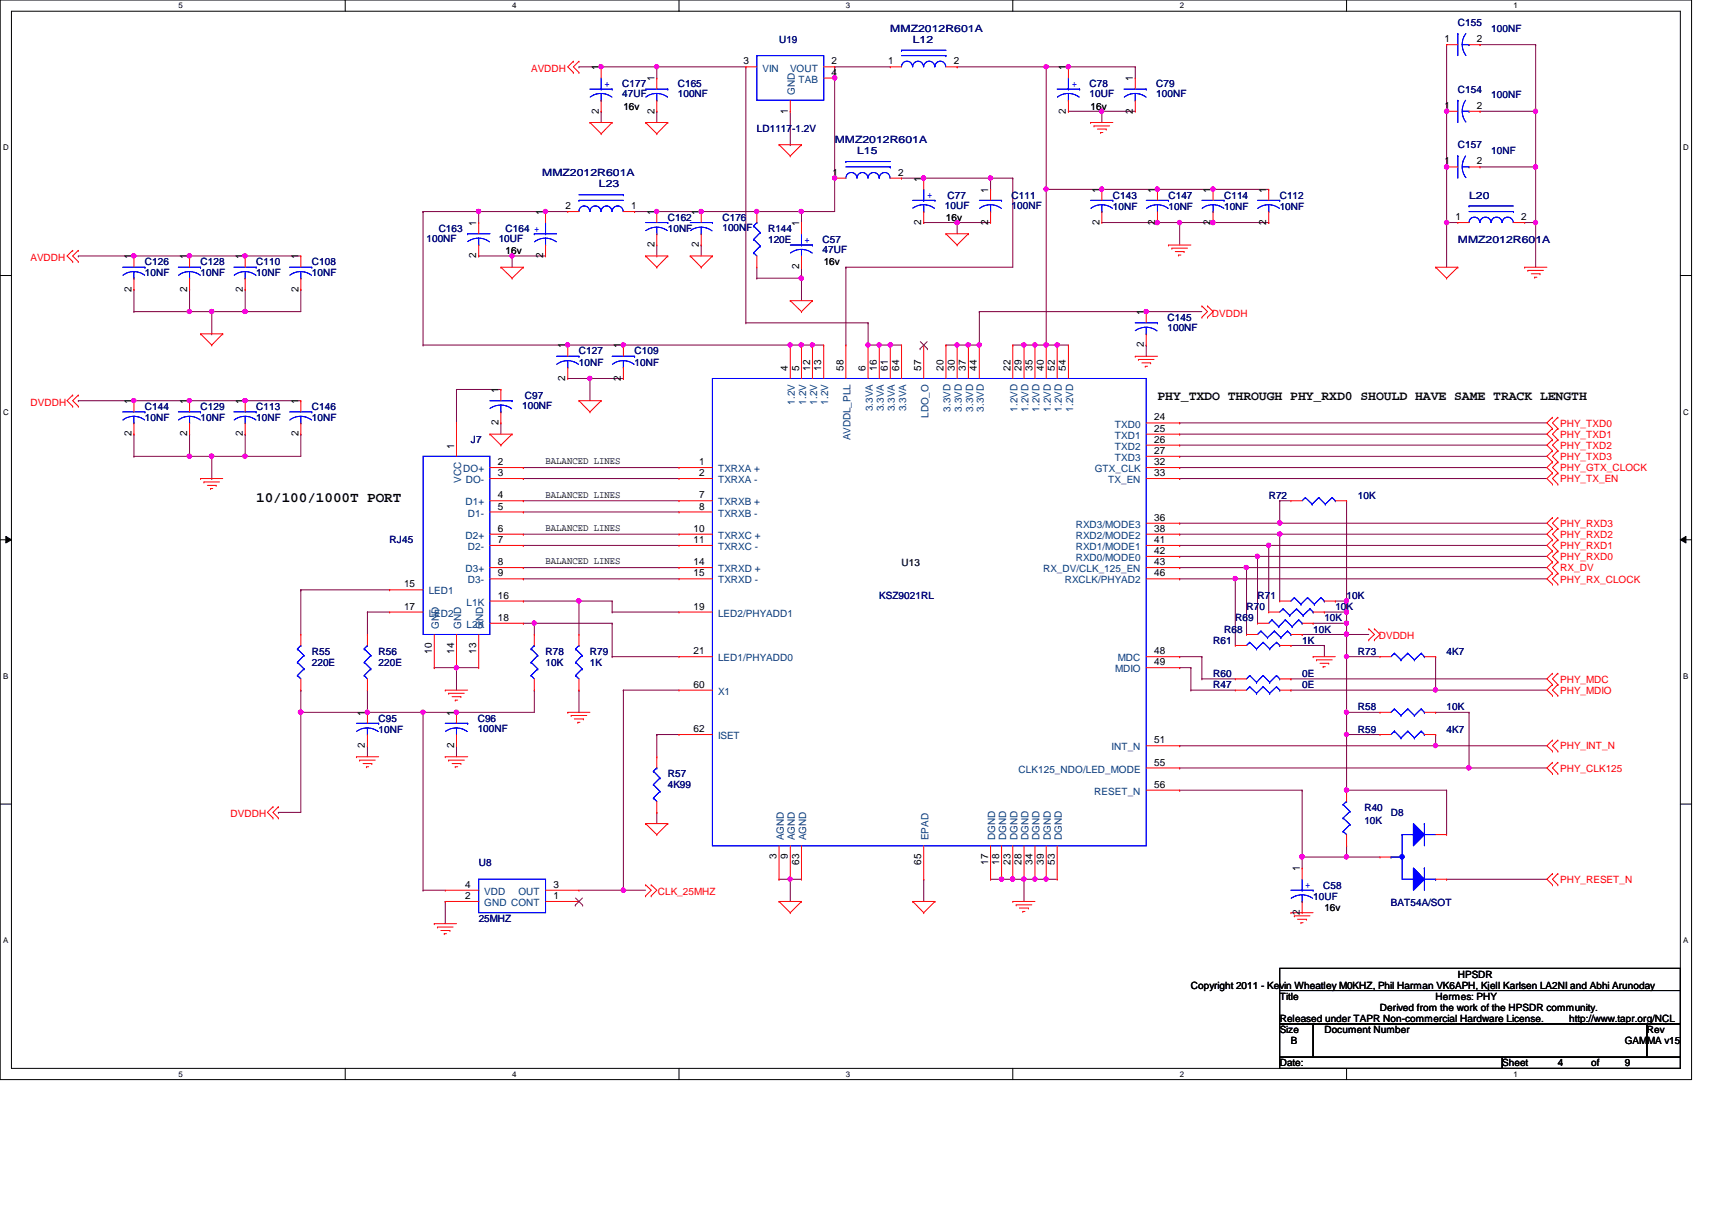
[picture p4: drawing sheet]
<svg xmlns="http://www.w3.org/2000/svg" width="297mm" height="210mm" viewBox="0 0 297 210" stroke-linecap="round" stroke-linejoin="round" font-family="sans-serif">
<defs><g id="words">
<text font-size="2.5" x="44.4" y="87">10/100/1000T PORT</text>
<text font-size="2.3" x="200.8" y="69.4">PHY_TXDO THROUGH PHY_RXD0 SHOULD HAVE SAME TRACK LENGTH</text>
<g font-size="1.7" fill="#000080">
<text x="154.5" y="5.5">MMZ2012R601A</text>
<text x="252.9" y="4.5">C155</text>
<text x="258.7" y="5.5">100NF</text>
<text x="135.2" y="7.4">U19</text>
<text x="158.4" y="7.4">L12</text>
<text x="107.9" y="15.2">C177</text>
<text x="107.9" y="16.9">47UF</text>
<text x="117.6" y="15.2">C165</text>
<text x="117.6" y="16.9">100NF</text>
<text x="189.1" y="15.2">C78</text>
<text x="189.1" y="16.9">10UF</text>
<text x="200.6" y="15.2">C79</text>
<text x="200.6" y="16.9">100NF</text>
<text x="252.9" y="16.1">C154</text>
<text x="258.7" y="17.1">100NF</text>
<text x="131.3" y="22.9">LD1117-1.2V</text>
<text x="144.8" y="24.8">MMZ2012R601A</text>
<text x="148.7" y="26.7">L15</text>
<text x="252.9" y="25.7">C157</text>
<text x="258.7" y="26.7">10NF</text>
<text x="94.1" y="30.6">MMZ2012R601A</text>
<text x="103.9" y="32.5">L23</text>
<text x="164.4" y="34.5">C77</text>
<text x="175.5" y="34.5">C111</text>
<text x="193.1" y="34.5">C143</text>
<text x="202.7" y="34.5">C147</text>
<text x="212.4" y="34.5">C114</text>
<text x="222" y="34.5">C112</text>
<text x="254.9" y="34.5">L20</text>
<text x="74" y="42">100NF</text>
<text x="76.1" y="40.2">C163</text>
<text x="86.5" y="42">10UF</text>
<text x="87.7" y="40.2">C164 +</text>
<text x="115.9" y="38.3">C162</text>
<text x="115.9" y="40.2">10NF</text>
<text x="125.3" y="38.3">C176</text>
<text x="125.3" y="40">100NF</text>
<text x="133.3" y="40.2">R144</text>
<text x="164" y="36.2">10UF</text>
<text x="175.5" y="36.2">100NF</text>
<text x="193.1" y="36.4">10NF</text>
<text x="202.7" y="36.4">10NF</text>
<text x="212.4" y="36.4">10NF</text>
<text x="222" y="36.4">10NF</text>
<text x="25.1" y="46">C126</text>
<text x="25.1" y="48">10NF</text>
<text x="34.8" y="46">C128</text>
<text x="34.8" y="48">10NF</text>
<text x="44.4" y="46">C110</text>
<text x="44.4" y="48">10NF</text>
<text x="54.1" y="46">C108</text>
<text x="54.1" y="48">10NF</text>
<text x="133.3" y="42.2">120E</text>
<text x="142.7" y="42.2">C57</text>
<text x="142.7" y="43.9">47UF</text>
<text x="252.9" y="42.2">MMZ2012R601A</text>
<text x="202.6" y="55.7">C145</text>
<text x="202.6" y="57.4">100NF</text>
<text x="100.5" y="61.5">C127</text>
<text x="100.5" y="63.4">10NF</text>
<text x="110.1" y="61.5">C109</text>
<text x="110.1" y="63.4">10NF</text>
<text x="25.1" y="71.1">C144</text>
<text x="34.8" y="71.1">C129</text>
<text x="44.4" y="71.1">C113</text>
<text x="54.1" y="71.1">C146</text>
<text x="90.6" y="70.9">100NF</text>
<text x="91.1" y="69.2">C97</text>
<text x="25.1" y="73.1">10NF</text>
<text x="34.8" y="73.1">10NF</text>
<text x="44.4" y="73.1">10NF</text>
<text x="54.1" y="73.1">10NF</text>
<text x="81.7" y="76.9">J7</text>
<text x="220.1" y="86.6">R72</text>
<text x="235.6" y="86.6">10K</text>
<text x="67.6" y="94.3">RJ45</text>
<text x="152.6" y="103.9">KSZ9021RL</text>
<text x="214.3" y="107.8">R69</text>
<text x="216.3" y="105.9">R70</text>
<text x="218.2" y="103.9">R71</text>
<text x="229.8" y="107.8">10K</text>
<text x="231.7" y="105.9">10K</text>
<text x="233.6" y="103.9">10K</text>
<text x="54.1" y="113.6">R55</text>
<text x="65.7" y="113.6">R56</text>
<text x="94.7" y="113.6">R78</text>
<text x="102.4" y="113.6">R79</text>
<text x="210.5" y="111.7">R61</text>
<text x="212.4" y="109.7">R68</text>
<text x="225.9" y="111.7">1K</text>
<text x="227.8" y="109.7">10K</text>
<text x="235.6" y="113.6">R73</text>
<text x="251" y="113.6">4K7</text>
<text x="54.1" y="115.5">220E</text>
<text x="65.7" y="115.5">220E</text>
<text x="94.7" y="115.5">10K</text>
<text x="102.4" y="115.5">1K</text>
<text x="210.5" y="117.4">R60</text>
<text x="210.5" y="119.4">R47</text>
<text x="225.9" y="117.4">0E</text>
<text x="225.9" y="119.4">0E</text>
<text x="65.7" y="125.2">C95</text>
<text x="82.9" y="125.2">C96</text>
<text x="235.6" y="123.2">R58</text>
<text x="251" y="123.2">10K</text>
<text x="65.7" y="127.1">10NF</text>
<text x="82.9" y="126.9">100NF</text>
<text x="235.6" y="127.1">R59</text>
<text x="251" y="127.1">4K7</text>
<text x="115.9" y="134.8">R57</text>
<text x="115.9" y="136.7">4K99</text>
<text x="236.7" y="140.6">R40</text>
<text x="236.7" y="142.9">10K</text>
<text x="241.3" y="141.6">D8</text>
<text x="83.1" y="150.3">U8</text>
<text x="229.6" y="154.1">C58</text>
<text x="83.1" y="159.9">25MHZ</text>
<text x="227.8" y="156">10UF</text>
<text x="241.3" y="157.2">BAT54A/SOT</text>
</g>
<g font-size="1.7">
<text x="129" y="11.2">3</text>
<text x="144.3" y="11.2">2</text>
<text x="154.1" y="11.2">1</text>
<text x="165.5" y="11.2">2</text>
<text x="250.6" y="7.3">1</text>
<text x="256.2" y="7.3">2</text>
<text x="103.9" y="12.2" transform="rotate(-90 103.9 12.2)">1</text>
<text x="113.5" y="14.1" transform="rotate(-90 113.5 14.1)">1</text>
<text x="144.3" y="13.1">4</text>
<text x="185" y="12.2" transform="rotate(-90 185 12.2)">1</text>
<text x="196.6" y="14.1" transform="rotate(-90 196.6 14.1)">1</text>
<text x="103.9" y="19.7" transform="rotate(-90 103.9 19.7)">2</text>
<text x="108.2" y="19">16v</text>
<text x="113.5" y="19.7" transform="rotate(-90 113.5 19.7)">2</text>
<text x="136.7" y="19.7" transform="rotate(-90 136.7 19.7)">1</text>
<text x="185" y="19.7" transform="rotate(-90 185 19.7)">2</text>
<text x="189.2" y="19">16v</text>
<text x="196.6" y="19.7" transform="rotate(-90 196.6 19.7)">2</text>
<text x="250.6" y="18.9">1</text>
<text x="256.2" y="18.9">2</text>
<text x="250.6" y="28.5">1</text>
<text x="256.2" y="28.5">2</text>
<text x="144.4" y="30.5">1</text>
<text x="155.8" y="30.5">2</text>
<text x="159.8" y="31.5" transform="rotate(-90 159.8 31.5)">1</text>
<text x="171.4" y="33.4" transform="rotate(-90 171.4 33.4)">1</text>
<text x="190.8" y="33.4" transform="rotate(-90 190.8 33.4)">1</text>
<text x="200.4" y="33.4" transform="rotate(-90 200.4 33.4)">1</text>
<text x="210.1" y="33.4" transform="rotate(-90 210.1 33.4)">1</text>
<text x="219.7" y="33.4" transform="rotate(-90 219.7 33.4)">1</text>
<text x="82.6" y="39.2" transform="rotate(-90 82.6 39.2)">1</text>
<text x="94.2" y="37.3" transform="rotate(-90 94.2 37.3)">1</text>
<text x="98.1" y="36.3">2</text>
<text x="109.5" y="36.3">1</text>
<text x="113.5" y="37.3" transform="rotate(-90 113.5 37.3)">1</text>
<text x="121.2" y="37.3" transform="rotate(-90 121.2 37.3)">1</text>
<text x="138.6" y="39.2" transform="rotate(-90 138.6 39.2)">1</text>
<text x="159.8" y="39" transform="rotate(-90 159.8 39)">2</text>
<text x="164.1" y="38.3">16v</text>
<text x="171.4" y="39" transform="rotate(-90 171.4 39)">2</text>
<text x="190.8" y="39" transform="rotate(-90 190.8 39)">2</text>
<text x="200.4" y="39" transform="rotate(-90 200.4 39)">2</text>
<text x="210.1" y="39" transform="rotate(-90 210.1 39)">2</text>
<text x="219.7" y="39" transform="rotate(-90 219.7 39)">2</text>
<text x="252.6" y="38.2">1</text>
<text x="263.9" y="38.2">2</text>
<text x="22.8" y="45" transform="rotate(-90 22.8 45)">1</text>
<text x="32.5" y="45" transform="rotate(-90 32.5 45)">1</text>
<text x="42.1" y="45" transform="rotate(-90 42.1 45)">1</text>
<text x="51.8" y="45" transform="rotate(-90 51.8 45)">1</text>
<text x="82.6" y="44.8" transform="rotate(-90 82.6 44.8)">2</text>
<text x="87.7" y="44.1">16v</text>
<text x="94.2" y="44.8" transform="rotate(-90 94.2 44.8)">2</text>
<text x="113.5" y="42.9" transform="rotate(-90 113.5 42.9)">2</text>
<text x="121.2" y="42.9" transform="rotate(-90 121.2 42.9)">2</text>
<text x="138.6" y="46.7" transform="rotate(-90 138.6 46.7)">2</text>
<text x="142.9" y="46">16v</text>
<text x="22.8" y="50.6" transform="rotate(-90 22.8 50.6)">2</text>
<text x="32.5" y="50.6" transform="rotate(-90 32.5 50.6)">2</text>
<text x="42.1" y="50.6" transform="rotate(-90 42.1 50.6)">2</text>
<text x="51.8" y="50.6" transform="rotate(-90 51.8 50.6)">2</text>
<text x="198.5" y="54.7" transform="rotate(-90 198.5 54.7)">1</text>
<text x="98.1" y="60.5" transform="rotate(-90 98.1 60.5)">1</text>
<text x="107.7" y="60.5" transform="rotate(-90 107.7 60.5)">1</text>
<text x="136.7" y="64.3" transform="rotate(-90 136.7 64.3)">4</text>
<text x="138.6" y="64.3" transform="rotate(-90 138.6 64.3)">5</text>
<text x="140.5" y="64.3" transform="rotate(-90 140.5 64.3)">12</text>
<text x="142.5" y="64.3" transform="rotate(-90 142.5 64.3)">13</text>
<text x="146.3" y="64.3" transform="rotate(-90 146.3 64.3)">58</text>
<text x="150.2" y="64.3" transform="rotate(-90 150.2 64.3)">6</text>
<text x="152.1" y="64.3" transform="rotate(-90 152.1 64.3)">16</text>
<text x="154" y="64.3" transform="rotate(-90 154 64.3)">61</text>
<text x="156" y="64.3" transform="rotate(-90 156 64.3)">64</text>
<text x="159.8" y="64.3" transform="rotate(-90 159.8 64.3)">57</text>
<text x="163.7" y="64.3" transform="rotate(-90 163.7 64.3)">20</text>
<text x="165.6" y="64.3" transform="rotate(-90 165.6 64.3)">30</text>
<text x="167.6" y="64.3" transform="rotate(-90 167.6 64.3)">37</text>
<text x="169.5" y="64.3" transform="rotate(-90 169.5 64.3)">44</text>
<text x="175.3" y="64.3" transform="rotate(-90 175.3 64.3)">22</text>
<text x="177.2" y="64.3" transform="rotate(-90 177.2 64.3)">29</text>
<text x="179.2" y="64.3" transform="rotate(-90 179.2 64.3)">35</text>
<text x="181.1" y="64.3" transform="rotate(-90 181.1 64.3)">40</text>
<text x="183" y="64.3" transform="rotate(-90 183 64.3)">52</text>
<text x="185" y="64.3" transform="rotate(-90 185 64.3)">54</text>
<text x="198.5" y="60.2" transform="rotate(-90 198.5 60.2)">2</text>
<text x="22.8" y="70.1" transform="rotate(-90 22.8 70.1)">1</text>
<text x="32.5" y="70.1" transform="rotate(-90 32.5 70.1)">1</text>
<text x="42.1" y="70.1" transform="rotate(-90 42.1 70.1)">1</text>
<text x="51.8" y="70.1" transform="rotate(-90 51.8 70.1)">1</text>
<text x="86.5" y="68.2" transform="rotate(-90 86.5 68.2)">1</text>
<text x="98.1" y="66" transform="rotate(-90 98.1 66)">2</text>
<text x="107.7" y="66" transform="rotate(-90 107.7 66)">2</text>
<text x="22.8" y="75.7" transform="rotate(-90 22.8 75.7)">2</text>
<text x="32.5" y="75.7" transform="rotate(-90 32.5 75.7)">2</text>
<text x="42.1" y="75.7" transform="rotate(-90 42.1 75.7)">2</text>
<text x="51.8" y="75.7" transform="rotate(-90 51.8 75.7)">2</text>
<text x="78.8" y="77.8" transform="rotate(-90 78.8 77.8)">1</text>
<text x="86.5" y="73.8" transform="rotate(-90 86.5 73.8)">2</text>
<text x="200.2" y="72.9">24</text>
<text x="200.2" y="74.9">25</text>
<text x="200.2" y="76.8">26</text>
<text x="86.4" y="80.7">2</text>
<text x="86.4" y="82.6">3</text>
<text x="94.7" y="80.6">BALANCED LINES</text>
<text x="121.3" y="80.7">1</text>
<text x="121.3" y="82.6">2</text>
<text x="200.2" y="78.7">27</text>
<text x="200.2" y="80.7">32</text>
<text x="200.2" y="82.6">33</text>
<text x="86.4" y="86.4">4</text>
<text x="86.4" y="88.4">5</text>
<text x="94.7" y="86.4">BALANCED LINES</text>
<text x="121.3" y="86.4">7</text>
<text x="121.3" y="88.4">8</text>
<text x="86.4" y="92.2">6</text>
<text x="86.4" y="94.2">7</text>
<text x="94.7" y="92.2">BALANCED LINES</text>
<text x="120.3" y="92.2">10</text>
<text x="120.3" y="94.2">11</text>
<text x="200.2" y="90.3">36</text>
<text x="200.2" y="92.2">38</text>
<text x="200.2" y="94.2">41</text>
<text x="70.1" y="101.9">15</text>
<text x="86.4" y="98">8</text>
<text x="86.4" y="100">9</text>
<text x="94.7" y="97.9">BALANCED LINES</text>
<text x="120.3" y="98">14</text>
<text x="120.3" y="100">15</text>
<text x="200.2" y="96.1">42</text>
<text x="200.2" y="98">43</text>
<text x="200.2" y="100">46</text>
<text x="70.1" y="105.7">17</text>
<text x="86.4" y="107.7">18</text>
<text x="86.4" y="103.8">16</text>
<text x="120.3" y="105.7">19</text>
<text x="74.9" y="113.4" transform="rotate(-90 74.9 113.4)">10</text>
<text x="78.8" y="113.4" transform="rotate(-90 78.8 113.4)">14</text>
<text x="82.6" y="113.4" transform="rotate(-90 82.6 113.4)">13</text>
<text x="120.3" y="113.5">21</text>
<text x="200.2" y="113.5">48</text>
<text x="120.3" y="119.3">60</text>
<text x="200.2" y="115.4">49</text>
<text x="63.3" y="124.1" transform="rotate(-90 63.3 124.1)">1</text>
<text x="78.8" y="124.1" transform="rotate(-90 78.8 124.1)">1</text>
<text x="63.3" y="129.8" transform="rotate(-90 63.3 129.8)">2</text>
<text x="78.8" y="129.8" transform="rotate(-90 78.8 129.8)">2</text>
<text x="120.3" y="127">62</text>
<text x="200.2" y="128.9">51</text>
<text x="200.2" y="132.8">55</text>
<text x="200.2" y="136.7">56</text>
<text x="134.7" y="149.1" transform="rotate(-90 134.7 149.1)">3</text>
<text x="136.7" y="149.1" transform="rotate(-90 136.7 149.1)">9</text>
<text x="80.7" y="156">2</text>
<text x="80.7" y="154">4</text>
<text x="96" y="154">3</text>
<text x="96" y="156">1</text>
<text x="138.6" y="150" transform="rotate(-90 138.6 150)">63</text>
<text x="159.8" y="150" transform="rotate(-90 159.8 150)">65</text>
<text x="171.4" y="150" transform="rotate(-90 171.4 150)">17</text>
<text x="173.4" y="150" transform="rotate(-90 173.4 150)">18</text>
<text x="175.3" y="150" transform="rotate(-90 175.3 150)">23</text>
<text x="177.2" y="150" transform="rotate(-90 177.2 150)">28</text>
<text x="179.2" y="150" transform="rotate(-90 179.2 150)">34</text>
<text x="181.1" y="150" transform="rotate(-90 181.1 150)">39</text>
<text x="183" y="150" transform="rotate(-90 183 150)">53</text>
<text x="225.5" y="151.2" transform="rotate(-90 225.5 151.2)">1</text>
<text x="225.5" y="158.7" transform="rotate(-90 225.5 158.7)">2</text>
<text x="229.8" y="158">16v</text>
<text x="206.6" y="171.5">Copyright 2011 - Kevin Wheatley M0KHZ, Phil Harman VK6APH, Kjell Karlsen LA2NI and Abhi Arunoday</text>
<text x="222" y="173.4">Title</text>
<text x="249.1" y="173.4">Hermes: PHY</text>
<text x="252.9" y="169.6">HPSDR</text>
<text x="222" y="177.3">Released under TAPR Non-commercial Hardware License.</text>
<text x="222" y="179.2">Size</text>
<text x="229.8" y="179.2">Document Number</text>
<text x="239.4" y="175.3">Derived from the work of the HPSDR community.</text>
<text x="272.2" y="177.3">http://www.tapr.org/NCL</text>
<text x="285.7" y="179.2">Rev</text>
<text x="222" y="185">Date:</text>
<text x="224" y="181.1">B</text>
<text x="260.6" y="185">Sheet</text>
<text x="270.3" y="185">4</text>
<text x="276.1" y="185">of</text>
<text x="281.9" y="185">9</text>
<text x="281.9" y="181.1">GAMMA v15</text>
</g>
<g font-size="1.7" fill="#f00">
<text x="92.2" y="12.4">AVDDH</text>
<text x="5.3" y="45.3">AVDDH</text>
<text x="210.3" y="54.9">DVDDH</text>
<text x="5.3" y="70.4">DVDDH</text>
<text x="270.7" y="74">PHY_TXD0</text>
<text x="270.7" y="75.9">PHY_TXD1</text>
<text x="270.7" y="77.9">PHY_TXD2</text>
<text x="270.7" y="79.8">PHY_TXD3</text>
<text x="270.7" y="81.7">PHY_GTX_CLOCK</text>
<text x="270.7" y="83.7">PHY_TX_EN</text>
<text x="270.7" y="91.4">PHY_RXD3</text>
<text x="270.7" y="93.3">PHY_RXD2</text>
<text x="270.7" y="95.2">PHY_RXD1</text>
<text x="270.7" y="97.2">PHY_RXD0</text>
<text x="270.7" y="101">PHY_RX_CLOCK</text>
<text x="270.7" y="99.1">RX_DV</text>
<text x="239.2" y="110.9">DVDDH</text>
<text x="270.7" y="118.4">PHY_MDC</text>
<text x="270.7" y="120.4">PHY_MDIO</text>
<text x="270.7" y="130">PHY_INT_N</text>
<text x="270.7" y="133.9">PHY_CLK125</text>
<text x="40" y="141.8">DVDDH</text>
<text x="114.1" y="155.3">CLK_25MHZ</text>
<text x="270.7" y="153.2">PHY_RESET_N</text>
</g>
<g font-size="1.7" fill="#00f">
<text x="104.9" y="15.1">+</text>
<text x="186" y="15.1">+</text>
<text x="160.9" y="34.4">+</text>
<text x="139.6" y="42.2">+</text>
<text x="226.5" y="154.1">+</text>
</g>
<g font-size="1.7" fill="#004080">
<text x="132.3" y="12.4">VIN</text>
<text x="137.1" y="12.4">VOUT</text>
<text x="137.9" y="16.4" transform="rotate(-90 137.9 16.4)">GND</text>
<text x="138.6" y="14.4">TAB</text>
<text x="137.9" y="70.2" transform="rotate(-90 137.9 70.2)">1.2V</text>
<text x="139.9" y="70.2" transform="rotate(-90 139.9 70.2)">1.2V</text>
<text x="141.8" y="70.2" transform="rotate(-90 141.8 70.2)">1.2V</text>
<text x="143.7" y="70.2" transform="rotate(-90 143.7 70.2)">1.2V</text>
<text x="151.4" y="71.3" transform="rotate(-90 151.4 71.3)">3.3VA</text>
<text x="153.4" y="71.3" transform="rotate(-90 153.4 71.3)">3.3VA</text>
<text x="155.3" y="71.3" transform="rotate(-90 155.3 71.3)">3.3VA</text>
<text x="157.2" y="71.3" transform="rotate(-90 157.2 71.3)">3.3VA</text>
<text x="164.9" y="71.4" transform="rotate(-90 164.9 71.4)">3.3VD</text>
<text x="166.9" y="71.4" transform="rotate(-90 166.9 71.4)">3.3VD</text>
<text x="168.8" y="71.4" transform="rotate(-90 168.8 71.4)">3.3VD</text>
<text x="170.7" y="71.4" transform="rotate(-90 170.7 71.4)">3.3VD</text>
<text x="176.5" y="71.4" transform="rotate(-90 176.5 71.4)">1.2VD</text>
<text x="178.5" y="71.4" transform="rotate(-90 178.5 71.4)">1.2VD</text>
<text x="180.4" y="71.4" transform="rotate(-90 180.4 71.4)">1.2VD</text>
<text x="182.3" y="71.4" transform="rotate(-90 182.3 71.4)">1.2VD</text>
<text x="184.2" y="71.4" transform="rotate(-90 184.2 71.4)">1.2VD</text>
<text x="186.2" y="71.4" transform="rotate(-90 186.2 71.4)">1.2VD</text>
<text x="147.6" y="76.4" transform="rotate(-90 147.6 76.4)">AVDDL_PLL</text>
<text x="161.1" y="72.5" transform="rotate(-90 161.1 72.5)">LDO_O</text>
<text x="193.4" y="74.2">TXD0</text>
<text x="193.4" y="76.1">TXD1</text>
<text x="80" y="83.7" transform="rotate(-90 80 83.7)">VCC</text>
<text x="80.4" y="81.9">DO+</text>
<text x="80.8" y="83.8">DO-</text>
<text x="124.6" y="81.9">TXRXA +</text>
<text x="124.6" y="83.8">TXRXA -</text>
<text x="189.9" y="81.9">GTX_CLK</text>
<text x="192.3" y="83.8">TX_EN</text>
<text x="193.4" y="78">TXD2</text>
<text x="193.4" y="80">TXD3</text>
<text x="80.8" y="87.7">D1+</text>
<text x="81.2" y="89.6">D1-</text>
<text x="124.6" y="87.7">TXRXB +</text>
<text x="124.6" y="89.6">TXRXB -</text>
<text x="80.8" y="93.5">D2+</text>
<text x="81.2" y="95.4">D2-</text>
<text x="124.6" y="93.5">TXRXC +</text>
<text x="124.6" y="95.4">TXRXC -</text>
<text x="186.6" y="91.6">RXD3/MODE3</text>
<text x="186.6" y="93.5">RXD2/MODE2</text>
<text x="186.6" y="95.4">RXD1/MODE1</text>
<text x="80.8" y="99.3">D3+</text>
<text x="81.2" y="101.2">D3-</text>
<text x="124.6" y="99.3">TXRXD +</text>
<text x="124.6" y="101.2">TXRXD -</text>
<text x="181" y="99.3">RX_DV/CLK_125_EN</text>
<text x="184.7" y="101.2">RXCLK/PHYAD2</text>
<text x="186.6" y="97.3">RXD0/MODE0</text>
<text x="74.4" y="103.1">LED1</text>
<text x="74.4" y="107">LED2</text>
<text x="80.9" y="105.1">L1K</text>
<text x="124.6" y="107">LED2/PHYADD1</text>
<text x="76.2" y="109.1" transform="rotate(-90 76.2 109.1)">GND</text>
<text x="80" y="109.1" transform="rotate(-90 80 109.1)">GND</text>
<text x="80.9" y="108.9">L2K</text>
<text x="83.9" y="109.1" transform="rotate(-90 83.9 109.1)">GND</text>
<text x="124.6" y="114.7">LED1/PHYADD0</text>
<text x="193.5" y="116.6">MDIO</text>
<text x="194" y="114.7">MDC</text>
<text x="124.6" y="120.5">X1</text>
<text x="124.6" y="128.2">ISET</text>
<text x="192.9" y="130.2">INT_N</text>
<text x="176.7" y="134">CLK125_NDO/LED_MODE</text>
<text x="189.9" y="137.9">RESET_N</text>
<text x="136" y="145.8" transform="rotate(-90 136 145.8)">AGND</text>
<text x="137.9" y="145.8" transform="rotate(-90 137.9 145.8)">AGND</text>
<text x="139.9" y="145.8" transform="rotate(-90 139.9 145.8)">AGND</text>
<text x="161.1" y="145.8" transform="rotate(-90 161.1 145.8)">EPAD</text>
<text x="172.7" y="145.8" transform="rotate(-90 172.7 145.8)">DGND</text>
<text x="174.6" y="145.8" transform="rotate(-90 174.6 145.8)">DGND</text>
<text x="176.5" y="145.8" transform="rotate(-90 176.5 145.8)">DGND</text>
<text x="178.5" y="145.8" transform="rotate(-90 178.5 145.8)">DGND</text>
<text x="180.4" y="145.8" transform="rotate(-90 180.4 145.8)">DGND</text>
<text x="182.3" y="145.8" transform="rotate(-90 182.3 145.8)">DGND</text>
<text x="184.2" y="145.8" transform="rotate(-90 184.2 145.8)">DGND</text>
<text x="84" y="155.2">VDD</text>
<text x="90" y="155.2">OUT</text>
<text x="84" y="157.2">GND CONT</text>
</g>
<text font-size="1.7" fill="#004040" x="156.4" y="98.1">U13</text>
<g font-size="1.4">
<text x="30.9" y="1.4">5</text>
<text x="88.9" y="1.4">4</text>
<text x="146.8" y="1.4">3</text>
<text x="204.7" y="1.4">2</text>
<text x="262.6" y="1.4">1</text>
<text x=".5" y="26.1">D</text>
<text x="292.1" y="26.1">D</text>
<text x=".5" y="71.9">C</text>
<text x="292.1" y="71.9">C</text>
<text x=".5" y="117.8">B</text>
<text x="292.1" y="117.8">B</text>
<text x=".5" y="163.6">A</text>
<text x="292.1" y="163.6">A</text>
<text x="30.9" y="186.8">5</text>
<text x="88.9" y="186.8">4</text>
<text x="146.8" y="186.8">3</text>
<text x="204.7" y="186.8">2</text>
<text x="262.6" y="186.8">1</text>
</g>
</g></defs>
<path d="M0 0h293.5v187.3h-293.5zM2 1.9h289.5v183.4h-289.5z" fill="none" stroke="#000" stroke-width=".17"/>
<g fill="#fff">
<path d="M30.9 .2h.8v1.5h-.8z"/>
<path d="M30.9 185.5h.8v1.6h-.8z"/>
</g>
<path d="M59.9 0v1.9M59.9 185.3v2" fill="none" stroke="#000" stroke-width=".17"/>
<g fill="#fff">
<path d="M88.9 .2h.7v1.5h-.7z"/>
<path d="M88.9 185.5h.7v1.6h-.7z"/>
</g>
<path d="M117.8 0v1.9M117.8 185.3v2" fill="none" stroke="#000" stroke-width=".17"/>
<g fill="#fff">
<path d="M146.8 .2h.7v1.5h-.7z"/>
<path d="M146.8 185.5h.7v1.6h-.7z"/>
</g>
<path d="M175.7 0v1.9M175.7 185.3v2" fill="none" stroke="#000" stroke-width=".17"/>
<g fill="#fff">
<path d="M204.7 .2h.7v1.5h-.7z"/>
<path d="M204.7 185.5h.7v1.6h-.7z"/>
</g>
<path d="M233.6 0v1.9M233.6 185.3v2" fill="none" stroke="#000" stroke-width=".17"/>
<g fill="#fff">
<path d="M262.6 .2h.8v1.5h-.8z"/>
<path d="M262.6 185.5h.8v1.6h-.8z"/>
<path d="M.5 24.8h1v1.6h-1z"/>
<path d="M292.1 24.8h.9v1.6h-.9z"/>
<path d="M.5 70.7h1v1.5h-1z"/>
<path d="M292.1 70.7h.9v1.5h-.9z"/>
</g>
<path d="M0 47.8h2M291.5 47.8h2" fill="none" stroke="#000" stroke-width=".17"/>
<g fill="#fff">
<path d="M.5 116.5h.9v1.6h-.9z"/>
<path d="M292.1 116.5h.8v1.6h-.8z"/>
</g>
<path d="M0 93.6h2M1 93l1 .6-1 .6zM291.5 93.6l1-.6v1.2zM291.5 93.6h2" fill="none" stroke="#000" stroke-width=".17"/>
<path d="M1 93l1 .6-1 .6zM291.5 93.6l1-.6v1.2z" fill="#000"/>
<g fill="#fff">
<path d="M.5 162.4h.9v1.5h-.9z"/>
<path d="M292.1 162.4h.8v1.5h-.8z"/>
</g>
<path d="M0 139.5h2M291.5 139.5h2" fill="none" stroke="#000" stroke-width=".17"/>
<path d="M139.1 59.9h.1M139.1 59.9h3.8M141 59.9h.1" fill="none" stroke="#800040" stroke-width=".17"/>
<circle cx="140.9" cy="59.8" r=".37" fill="#f0f"/>
<circle cx="140.9" cy="59.8" r=".37" fill="none" stroke="#f0f" stroke-width=".17"/>
<circle cx="139" cy="59.8" r=".37" fill="#f0f"/>
<circle cx="139" cy="59.8" r=".37" fill="none" stroke="#f0f" stroke-width=".17"/>
<path d="M137.1 59.9h.1M137.1 59.9h2" fill="none" stroke="#800040" stroke-width=".17"/>
<circle cx="137.1" cy="59.8" r=".37" fill="#f0f"/>
<circle cx="137.1" cy="59.8" r=".37" fill="none" stroke="#f0f" stroke-width=".17"/>
<path d="M108.2 59.9h.1M108.2 59.9h28.9" fill="none" stroke="#800040" stroke-width=".17"/>
<circle cx="108.1" cy="59.8" r=".37" fill="#f0f"/>
<circle cx="108.1" cy="59.8" r=".37" fill="none" stroke="#f0f" stroke-width=".17"/>
<path d="M152.6 59.9h.1M152.6 59.9h3.8M154.5 59.9h.1" fill="none" stroke="#800040" stroke-width=".17"/>
<circle cx="154.5" cy="59.8" r=".37" fill="#f0f"/>
<circle cx="154.5" cy="59.8" r=".37" fill="none" stroke="#f0f" stroke-width=".17"/>
<circle cx="152.5" cy="59.8" r=".37" fill="#f0f"/>
<circle cx="152.5" cy="59.8" r=".37" fill="none" stroke="#f0f" stroke-width=".17"/>
<path d="M150.6 59.9h.1M150.6 59.9h2" fill="none" stroke="#800040" stroke-width=".17"/>
<circle cx="150.6" cy="59.8" r=".37" fill="#f0f"/>
<circle cx="150.6" cy="59.8" r=".37" fill="none" stroke="#f0f" stroke-width=".17"/>
<path d="M166.1 59.9h.1M166.1 59.9h3.8M168 59.9h.1" fill="none" stroke="#800040" stroke-width=".17"/>
<circle cx="168" cy="59.8" r=".37" fill="#f0f"/>
<circle cx="168" cy="59.8" r=".37" fill="none" stroke="#f0f" stroke-width=".17"/>
<circle cx="166" cy="59.8" r=".37" fill="#f0f"/>
<circle cx="166" cy="59.8" r=".37" fill="none" stroke="#f0f" stroke-width=".17"/>
<path d="M164.1 59.9h.1M164.1 59.9h2M169.9 54.1h.1M169.9 54.1v5.8" fill="none" stroke="#800040" stroke-width=".17"/>
<circle cx="169.9" cy="59.8" r=".37" fill="#f0f"/>
<circle cx="169.9" cy="59.8" r=".37" fill="none" stroke="#f0f" stroke-width=".17"/>
<path d="M183.4 59.9h.1M183.4 59.9h2" fill="none" stroke="#800040" stroke-width=".17"/>
<circle cx="183.4" cy="59.8" r=".37" fill="#f0f"/>
<circle cx="183.4" cy="59.8" r=".37" fill="none" stroke="#f0f" stroke-width=".17"/>
<path d="M179.6 59.9h.1M179.6 59.9h3.8M181.5 59.9h.1" fill="none" stroke="#800040" stroke-width=".17"/>
<circle cx="181.5" cy="59.8" r=".37" fill="#f0f"/>
<circle cx="181.5" cy="59.8" r=".37" fill="none" stroke="#f0f" stroke-width=".17"/>
<path d="M177.7 59.9h.1M177.7 59.9h1.9" fill="none" stroke="#800040" stroke-width=".17"/>
<circle cx="179.5" cy="59.8" r=".37" fill="#f0f"/>
<circle cx="179.5" cy="59.8" r=".37" fill="none" stroke="#f0f" stroke-width=".17"/>
<circle cx="177.6" cy="59.8" r=".37" fill="#f0f"/>
<circle cx="177.6" cy="59.8" r=".37" fill="none" stroke="#f0f" stroke-width=".17"/>
<g fill="none" stroke="#800040" stroke-width=".17">
<path d="M175.7 59.9h.1M175.7 59.9h2M204.7 73.4h.1M204.7 75.3h.1M204.7 77.2h.1M204.7 79.2h.1M204.7 73.4h63.7M204.7 75.3h63.7M204.7 77.2h63.7M204.7 79.2h63.7M204.7 81.1h.1M204.7 83h.1"/>
<path d="M204.7 81.1h63.7M204.7 83h63.7M222 90.8h.1M222 90.8h46.4"/>
</g>
<circle cx="222" cy="90.7" r=".38" fill="#f0f"/>
<circle cx="222" cy="90.7" r=".38" fill="none" stroke="#f0f" stroke-width=".17"/>
<g fill="none" stroke="#800040" stroke-width=".17">
<path d="M204.7 90.8h.1M218.2 96.5h.1M218.2 96.5h50.2M220.1 94.6h.1M220.1 94.6h48.3M222 92.7h.1M222 86.9h.1M222 92.7h46.4M222 86.9h2M222 86.9v3.9h-17.3M222 92.7v11.6M214.3 100.4h.1"/>
<path d="M214.3 100.4h54.1"/>
</g>
<circle cx="222" cy="92.6" r=".37" fill="#f0f"/>
<circle cx="222" cy="92.6" r=".37" fill="none" stroke="#f0f" stroke-width=".17"/>
<path d="M204.7 92.7h.1M204.7 92.7h17.3M220.1 94.6h.1M220.1 94.6v11.6" fill="none" stroke="#800040" stroke-width=".17"/>
<circle cx="220.1" cy="94.6" r=".37" fill="#f0f"/>
<circle cx="220.1" cy="94.6" r=".37" fill="none" stroke="#f0f" stroke-width=".17"/>
<path d="M204.7 94.6h.1M204.7 94.6h15.4M218.2 96.5h.1M218.2 96.5v11.6" fill="none" stroke="#800040" stroke-width=".17"/>
<circle cx="218.1" cy="96.5" r=".38" fill="#f0f"/>
<circle cx="218.1" cy="96.5" r=".38" fill="none" stroke="#f0f" stroke-width=".17"/>
<path d="M204.7 96.5h.1M204.7 98.5h.1M204.7 96.5h13.5M204.7 98.5h11.6M216.3 98.5h.1M216.3 98.5v11.6M214.3 100.4h.1M214.3 100.4v11.6" fill="none" stroke="#800040" stroke-width=".17"/>
<circle cx="214.3" cy="100.4" r=".38" fill="#f0f"/>
<circle cx="214.3" cy="100.4" r=".38" fill="none" stroke="#f0f" stroke-width=".17"/>
<path d="M233.6 86.9h.1M233.6 86.9v17.4h-1.9M204.7 100.4h.1M204.7 100.4h9.6M229.8 106.2h.1M229.8 106.2h3.8M231.7 104.3h.1" fill="none" stroke="#800040" stroke-width=".17"/>
<circle cx="233.6" cy="106.2" r=".38" fill="#f0f"/>
<circle cx="233.6" cy="106.2" r=".38" fill="none" stroke="#f0f" stroke-width=".17"/>
<path d="M227.8 108.1h.1M227.8 108.1h5.8M233.6 108.1h.1M233.6 108.1v2" fill="none" stroke="#800040" stroke-width=".17"/>
<circle cx="233.6" cy="110" r=".38" fill="#f0f"/>
<circle cx="233.6" cy="110" r=".38" fill="none" stroke="#f0f" stroke-width=".17"/>
<circle cx="233.6" cy="108.1" r=".37" fill="#f0f"/>
<circle cx="233.6" cy="108.1" r=".37" fill="none" stroke="#f0f" stroke-width=".17"/>
<path d="M225.9 110.1h.1M225.9 110.1h7.7" fill="none" stroke="#800040" stroke-width=".17"/>
<circle cx="233.6" cy="110" r=".38" fill="#f0f"/>
<circle cx="233.6" cy="110" r=".38" fill="none" stroke="#f0f" stroke-width=".17"/>
<g fill="none" stroke="#800040" stroke-width=".17">
<path d="M90.8 81.1h.1M90.8 83h.1M90.8 86.9h.1M90.8 88.8h.1M90.8 92.7h.1M90.8 94.6h.1M90.8 98.5h.1M90.8 81.1h27M90.8 83h27M90.8 86.9h27M90.8 88.8h27M90.8 92.7h27"/>
<path d="M90.8 94.6h27M90.8 98.5h27M90.8 100.4h.1M90.8 100.4h27M92.7 108.1h.1M92.7 108.1h13.5M100.5 104.3h.1M100.5 104.3h5.7M106.2 106.2h.1M106.2 104.3h.1M106.2 113.9h.1M106.2 108.1h.1"/>
<path d="M106.2 106.2h11.6M106.2 104.3v1.9M106.2 108.1v5.8M106.2 113.9h11.6M224 112h.1M224 112h5.8M229.8 112h.1M229.8 112v1.9M233.6 110.1h.1M233.6 110.1h3.9"/>
</g>
<circle cx="92.7" cy="108.1" r=".37" fill="#f0f"/>
<circle cx="92.7" cy="108.1" r=".37" fill="none" stroke="#f0f" stroke-width=".17"/>
<path d="M79.2 115.8h.1M79.2 115.8h3.9M79.2 115.8v3.9" fill="none" stroke="#800040" stroke-width=".17"/>
<circle cx="79.2" cy="115.8" r=".38" fill="#f0f"/>
<circle cx="79.2" cy="115.8" r=".38" fill="none" stroke="#f0f" stroke-width=".17"/>
<path d="M79.2 67.6h.1M79.2 67.6h7.7M79.2 67.6v5.8M86.9 73.4h.1M86.9 73.4v1.9M181.5 152.5h.1M181.5 152.5h1.9" fill="none" stroke="#800040" stroke-width=".17"/>
<circle cx="181.5" cy="152.5" r=".37" fill="#f0f"/>
<circle cx="181.5" cy="152.5" r=".37" fill="none" stroke="#f0f" stroke-width=".17"/>
<path d="M177.7 152.5h.1M177.7 152.5h3.8M179.6 152.5h.1" fill="none" stroke="#800040" stroke-width=".17"/>
<circle cx="179.5" cy="152.5" r=".37" fill="#f0f"/>
<circle cx="179.5" cy="152.5" r=".37" fill="none" stroke="#f0f" stroke-width=".17"/>
<circle cx="177.6" cy="152.5" r=".37" fill="#f0f"/>
<circle cx="177.6" cy="152.5" r=".37" fill="none" stroke="#f0f" stroke-width=".17"/>
<path d="M173.8 152.5h.1M173.8 152.5h1.9" fill="none" stroke="#800040" stroke-width=".17"/>
<circle cx="175.7" cy="152.5" r=".37" fill="#f0f"/>
<circle cx="175.7" cy="152.5" r=".37" fill="none" stroke="#f0f" stroke-width=".17"/>
<circle cx="173.8" cy="152.5" r=".37" fill="#f0f"/>
<circle cx="173.8" cy="152.5" r=".37" fill="none" stroke="#f0f" stroke-width=".17"/>
<path d="M137.1 152.5h.1M137.1 152.5h2M171.9 152.5h.1M171.9 152.5h1.9" fill="none" stroke="#800040" stroke-width=".17"/>
<circle cx="137.1" cy="152.5" r=".37" fill="#f0f"/>
<circle cx="137.1" cy="152.5" r=".37" fill="none" stroke="#f0f" stroke-width=".17"/>
<g fill="none" stroke="#800040" stroke-width=".17">
<path d="M52.2 102.3h.1M52.2 119.7h.1M52.2 102.3h15.4M52.2 102.3v7.8M52.2 119.7v3.9M63.8 106.2h.1M63.8 106.2h3.8M63.8 106.2v3.9M92.7 108.1h.1M92.7 108.1v2M100.5 104.3h.1M100.5 119.7h.1"/>
<path d="M100.5 104.3v5.8M100.5 119.7v3.9M52.2 123.6h.1M52.2 123.6h11.6M114 127.4h.1M114 127.4v3.9M114 127.4h3.8M114 140.9h.1M114 140.9v2M135.2 152.5h.1M135.2 152.5h1.9M137.1 152.5h.1"/>
<path d="M137.1 152.5v3.9M160.3 152.5h.1M160.3 152.5v3.9M177.7 152.5h.1M177.7 152.5v3.9"/>
</g>
<circle cx="52.2" cy="123.5" r=".37" fill="#f0f"/>
<circle cx="52.2" cy="123.5" r=".37" fill="none" stroke="#f0f" stroke-width=".17"/>
<path d="M63.8 119.7h.1M63.8 119.7v3.9M92.7 119.7h.1M92.7 119.7v3.9h-13.5M79.2 123.6h.1" fill="none" stroke="#800040" stroke-width=".17"/>
<circle cx="79.2" cy="123.5" r=".37" fill="#f0f"/>
<circle cx="79.2" cy="123.5" r=".37" fill="none" stroke="#f0f" stroke-width=".17"/>
<path d="M108.2 119.7h.1M108.2 119.7v34.7M79.2 129.4h.1M79.2 129.4v1.9" fill="none" stroke="#800040" stroke-width=".17"/>
<circle cx="108.1" cy="154.4" r=".38" fill="#f0f"/>
<circle cx="108.1" cy="154.4" r=".38" fill="none" stroke="#f0f" stroke-width=".17"/>
<path d="M108.2 119.7h.1M108.2 119.7h9.6M52.2 123.6h.1M52.2 123.6v17.3" fill="none" stroke="#800040" stroke-width=".17"/>
<circle cx="52.2" cy="123.5" r=".37" fill="#f0f"/>
<circle cx="52.2" cy="123.5" r=".37" fill="none" stroke="#f0f" stroke-width=".17"/>
<g fill="none" stroke="#800040" stroke-width=".17">
<path d="M204.7 113.9h.1M204.7 115.8h.1M204.7 113.9h3.8M204.7 115.8h1.9M206.6 115.8h.1M206.6 119.7h.1M206.6 115.8v3.9M206.6 119.7h7.7M208.5 113.9h.1M208.5 117.8h.1M208.5 113.9v3.9M208.5 117.8h5.8"/>
<path d="M224 117.8h.1M224 117.8h44.4M249.1 119.7h.1M249.1 119.7h19.3M63.8 129.4h.1M63.8 129.4v1.9M48.3 140.9h.1M48.3 140.9h3.9M108.2 154.4h.1M108.2 154.4h3.8"/>
</g>
<circle cx="249" cy="119.7" r=".38" fill="#f0f"/>
<circle cx="249" cy="119.7" r=".38" fill="none" stroke="#f0f" stroke-width=".17"/>
<path d="M175.7 152.5h.1M175.7 152.5h2" fill="none" stroke="#800040" stroke-width=".17"/>
<circle cx="175.7" cy="152.5" r=".37" fill="#f0f"/>
<circle cx="175.7" cy="152.5" r=".37" fill="none" stroke="#f0f" stroke-width=".17"/>
<path d="M233.6 106.2h.1M233.6 104.3h.1M233.6 104.3v3.8" fill="none" stroke="#800040" stroke-width=".17"/>
<circle cx="233.6" cy="104.2" r=".37" fill="#f0f"/>
<circle cx="233.6" cy="104.2" r=".37" fill="none" stroke="#f0f" stroke-width=".17"/>
<path d="M139.1 48.3h.1M139.1 48.3v3.9M75.3 115.8h.1M75.3 115.8h3.9M73.4 123.6h.1M73.4 123.6h5.8" fill="none" stroke="#800040" stroke-width=".17"/>
<circle cx="139" cy="48.3" r=".38" fill="#f0f"/>
<circle cx="139" cy="48.3" r=".38" fill="none" stroke="#f0f" stroke-width=".17"/>
<path d="M131.3 36.7h.1M131.3 36.7h7.8" fill="none" stroke="#800040" stroke-width=".17"/>
<circle cx="131.3" cy="36.7" r=".37" fill="#f0f"/>
<circle cx="131.3" cy="36.7" r=".37" fill="none" stroke="#f0f" stroke-width=".17"/>
<path d="M144.8 30.9h.1M144.8 30.9v5.8" fill="none" stroke="#800040" stroke-width=".17"/>
<circle cx="144.8" cy="30.9" r=".37" fill="#f0f"/>
<circle cx="144.8" cy="30.9" r=".37" fill="none" stroke="#f0f" stroke-width=".17"/>
<path d="M129.4 11.6h.1M129.4 11.6v44.4M144.8 11.6h.1M144.8 11.6h9.7M181.5 11.6h.1M181.5 11.6h3.9M129.4 56h.1M129.4 56h21.2M150.6 56h.1M150.6 56v3.9" fill="none" stroke="#800040" stroke-width=".17"/>
<circle cx="185.3" cy="11.6" r=".37" fill="#f0f"/>
<circle cx="185.3" cy="11.6" r=".37" fill="none" stroke="#f0f" stroke-width=".17"/>
<path d="M181.5 32.9h.1M181.5 32.9v27" fill="none" stroke="#800040" stroke-width=".17"/>
<circle cx="181.5" cy="59.8" r=".37" fill="#f0f"/>
<circle cx="181.5" cy="59.8" r=".37" fill="none" stroke="#f0f" stroke-width=".17"/>
<circle cx="181.5" cy="32.8" r=".38" fill="#f0f"/>
<circle cx="181.5" cy="32.8" r=".38" fill="none" stroke="#f0f" stroke-width=".17"/>
<path d="M185.4 11.6h.1M185.4 19.3h.1M185.4 11.6h11.6M185.4 19.3h5.8M191.2 19.3h.1M191.2 19.3v2M197 11.6h.1M197 11.6v1.9" fill="none" stroke="#800040" stroke-width=".17"/>
<circle cx="191.1" cy="19.3" r=".38" fill="#f0f"/>
<circle cx="191.1" cy="19.3" r=".38" fill="none" stroke="#f0f" stroke-width=".17"/>
<path d="M191.2 19.3h.1M191.2 19.3h5.8M171.9 30.9h.1M171.9 30.9h3.8" fill="none" stroke="#800040" stroke-width=".17"/>
<circle cx="171.8" cy="30.9" r=".37" fill="#f0f"/>
<circle cx="171.8" cy="30.9" r=".37" fill="none" stroke="#f0f" stroke-width=".17"/>
<path d="M160.3 38.6h.1M160.3 38.6h5.8M166.1 38.6h.1M166.1 38.6v2M171.9 30.9h.1M171.9 30.9v2" fill="none" stroke="#800040" stroke-width=".17"/>
<circle cx="166" cy="38.6" r=".38" fill="#f0f"/>
<circle cx="166" cy="38.6" r=".38" fill="none" stroke="#f0f" stroke-width=".17"/>
<path d="M144.8 13.5h.1M144.8 13.5v17.4M166.1 38.6h.1M166.1 38.6h5.8" fill="none" stroke="#800040" stroke-width=".17"/>
<circle cx="144.8" cy="13.5" r=".38" fill="#f0f"/>
<circle cx="144.8" cy="13.5" r=".38" fill="none" stroke="#f0f" stroke-width=".17"/>
<path d="M156.4 30.9h.1M156.4 30.9h3.9M175.7 30.9h.1M175.7 30.9v15.5M198.9 54.1h.1M198.9 54.1h9.6" fill="none" stroke="#800040" stroke-width=".17"/>
<circle cx="198.8" cy="54" r=".37" fill="#f0f"/>
<circle cx="198.8" cy="54" r=".37" fill="none" stroke="#f0f" stroke-width=".17"/>
<path d="M94.7 36.7h.1M94.7 36.7h3.8M146.8 46.4h.1M146.8 46.4h28.9M146.8 46.4v13.5" fill="none" stroke="#800040" stroke-width=".17"/>
<circle cx="94.6" cy="36.7" r=".37" fill="#f0f"/>
<circle cx="94.6" cy="36.7" r=".37" fill="none" stroke="#f0f" stroke-width=".17"/>
<path d="M83.1 36.7h.1M83.1 36.7v1.9M88.9 44.4h.1M88.9 44.4h5.8M88.9 44.4v2" fill="none" stroke="#800040" stroke-width=".17"/>
<circle cx="88.8" cy="44.4" r=".37" fill="#f0f"/>
<circle cx="88.8" cy="44.4" r=".37" fill="none" stroke="#f0f" stroke-width=".17"/>
<path d="M73.4 36.7h.1M73.4 36.7h9.7M83.1 44.4h.1M83.1 44.4h5.8" fill="none" stroke="#800040" stroke-width=".17"/>
<circle cx="83" cy="36.7" r=".37" fill="#f0f"/>
<circle cx="83" cy="36.7" r=".37" fill="none" stroke="#f0f" stroke-width=".17"/>
<path d="M83.1 36.7h.1M83.1 36.7h11.6" fill="none" stroke="#800040" stroke-width=".17"/>
<circle cx="83" cy="36.7" r=".37" fill="#f0f"/>
<circle cx="83" cy="36.7" r=".37" fill="none" stroke="#f0f" stroke-width=".17"/>
<path d="M114 11.6h.1M114 11.6h15.4M73.4 36.7h.1M73.4 36.7v23.2M169.9 54.1h.1M169.9 54.1h29M198.9 59.9h.1M198.9 59.9v1.9" fill="none" stroke="#800040" stroke-width=".17"/>
<circle cx="113.9" cy="11.6" r=".37" fill="#f0f"/>
<circle cx="113.9" cy="11.6" r=".37" fill="none" stroke="#f0f" stroke-width=".17"/>
<path d="M104.3 11.6h.1M104.3 11.6h9.7M114 19.3h.1M114 19.3v2" fill="none" stroke="#800040" stroke-width=".17"/>
<circle cx="104.3" cy="11.6" r=".37" fill="#f0f"/>
<circle cx="104.3" cy="11.6" r=".37" fill="none" stroke="#f0f" stroke-width=".17"/>
<path d="M100.5 11.6h.1M100.5 11.6h3.8M104.3 19.3h.1M104.3 19.3v2M114 11.6h.1M114 11.6v1.9M139.1 36.7h.1M139.1 36.7v1.9" fill="none" stroke="#800040" stroke-width=".17"/>
<circle cx="139" cy="36.7" r=".37" fill="#f0f"/>
<circle cx="139" cy="36.7" r=".37" fill="none" stroke="#f0f" stroke-width=".17"/>
<path d="M139.1 36.7h.1M139.1 36.7h5.7M224 119.7h.1M233.6 113.9h.1M233.6 110.1h.1M233.6 113.9h5.8M233.6 110.1v3.8M249.1 113.9h.1M249.1 113.9v5.8h-25.1" fill="none" stroke="#800040" stroke-width=".17"/>
<circle cx="233.6" cy="113.9" r=".37" fill="#f0f"/>
<circle cx="233.6" cy="113.9" r=".37" fill="none" stroke="#f0f" stroke-width=".17"/>
<path d="M249.1 129.4h.1M249.1 129.4h19.3" fill="none" stroke="#800040" stroke-width=".17"/>
<circle cx="249" cy="129.3" r=".38" fill="#f0f"/>
<circle cx="249" cy="129.3" r=".38" fill="none" stroke="#f0f" stroke-width=".17"/>
<path d="M254.9 133.2h.1M254.9 133.2h13.5" fill="none" stroke="#800040" stroke-width=".17"/>
<circle cx="254.9" cy="133.2" r=".37" fill="#f0f"/>
<circle cx="254.9" cy="133.2" r=".37" fill="none" stroke="#f0f" stroke-width=".17"/>
<path d="M233.6 113.9h.1M233.6 113.9v13.5M233.6 123.6h.1M233.6 127.4h.1M233.6 123.6h5.8M233.6 127.4h5.8" fill="none" stroke="#800040" stroke-width=".17"/>
<circle cx="233.6" cy="123.5" r=".37" fill="#f0f"/>
<circle cx="233.6" cy="123.5" r=".37" fill="none" stroke="#f0f" stroke-width=".17"/>
<path d="M204.7 129.4h.1M204.7 133.2h.1M249.1 127.4h.1M249.1 123.6h.1M249.1 127.4v2h-44.4M249.1 123.6h5.8M254.9 123.6h.1M254.9 123.6v9.6h-50.2M233.6 146.7h.1M233.6 146.7v2" fill="none" stroke="#800040" stroke-width=".17"/>
<circle cx="233.6" cy="148.6" r=".38" fill="#f0f"/>
<circle cx="233.6" cy="148.6" r=".38" fill="none" stroke="#f0f" stroke-width=".17"/>
<path d="M233.6 137.1h.1M233.6 127.4h.1M233.6 137.1h17.4M233.6 127.4v9.7M251 137.1h.1M251 137.1v7.7M233.6 148.7h.1M233.6 148.7h5.8" fill="none" stroke="#800040" stroke-width=".17"/>
<circle cx="233.6" cy="137" r=".37" fill="#f0f"/>
<circle cx="233.6" cy="137" r=".37" fill="none" stroke="#f0f" stroke-width=".17"/>
<circle cx="233.6" cy="127.4" r=".37" fill="#f0f"/>
<circle cx="233.6" cy="127.4" r=".37" fill="none" stroke="#f0f" stroke-width=".17"/>
<path d="M204.7 137.1h.1M204.7 137.1h21.2M225.9 137.1h.1M225.9 137.1v13.5M225.9 148.7h.1" fill="none" stroke="#800040" stroke-width=".17"/>
<circle cx="225.9" cy="148.6" r=".38" fill="#f0f"/>
<circle cx="225.9" cy="148.6" r=".38" fill="none" stroke="#f0f" stroke-width=".17"/>
<path d="M166.1 11.6h.1M166.1 11.6h15.4M160.3 30.9h.1M160.3 30.9h11.6M251 152.5h.1M251 152.5h17.4" fill="none" stroke="#800040" stroke-width=".17"/>
<circle cx="160.2" cy="30.9" r=".37" fill="#f0f"/>
<circle cx="160.2" cy="30.9" r=".37" fill="none" stroke="#f0f" stroke-width=".17"/>
<path d="M225.9 148.7h.1M225.9 148.7h7.7" fill="none" stroke="#800040" stroke-width=".17"/>
<circle cx="225.9" cy="148.6" r=".38" fill="#f0f"/>
<circle cx="225.9" cy="148.6" r=".38" fill="none" stroke="#f0f" stroke-width=".17"/>
<path d="M110.1 36.7h.1M110.1 36.7h11.6M114 36.7h.1M121.7 42.5h.1M121.7 42.5v1.9" fill="none" stroke="#800040" stroke-width=".17"/>
<circle cx="113.9" cy="36.7" r=".37" fill="#f0f"/>
<circle cx="113.9" cy="36.7" r=".37" fill="none" stroke="#f0f" stroke-width=".17"/>
<path d="M200.8 32.9h.1M200.8 32.9h19.3M210.5 32.9h.1M114 44.4h.1M114 42.5v1.9" fill="none" stroke="#800040" stroke-width=".17"/>
<circle cx="210.4" cy="32.8" r=".38" fill="#f0f"/>
<circle cx="210.4" cy="32.8" r=".38" fill="none" stroke="#f0f" stroke-width=".17"/>
<circle cx="200.8" cy="32.8" r=".38" fill="#f0f"/>
<circle cx="200.8" cy="32.8" r=".38" fill="none" stroke="#f0f" stroke-width=".17"/>
<path d="M181.5 32.9h.1M181.5 32.9h19.3M191.2 32.9h.1" fill="none" stroke="#800040" stroke-width=".17"/>
<circle cx="191.1" cy="32.8" r=".38" fill="#f0f"/>
<circle cx="191.1" cy="32.8" r=".38" fill="none" stroke="#f0f" stroke-width=".17"/>
<path d="M181.5 11.6h.1M181.5 11.6v21.3" fill="none" stroke="#800040" stroke-width=".17"/>
<circle cx="181.5" cy="11.6" r=".37" fill="#f0f"/>
<circle cx="181.5" cy="11.6" r=".37" fill="none" stroke="#f0f" stroke-width=".17"/>
<path d="M191.2 38.6h13.5M200.8 38.6h.1M204.7 38.6h.1" fill="none" stroke="#800040" stroke-width=".17"/>
<circle cx="200.8" cy="38.6" r=".38" fill="#f0f"/>
<circle cx="200.8" cy="38.6" r=".38" fill="none" stroke="#f0f" stroke-width=".17"/>
<path d="M204.7 38.6h.1M204.7 38.6v3.9M210.5 38.6h9.6M220.1 38.6h.1" fill="none" stroke="#800040" stroke-width=".17"/>
<circle cx="204.6" cy="38.6" r=".38" fill="#f0f"/>
<circle cx="204.6" cy="38.6" r=".38" fill="none" stroke="#f0f" stroke-width=".17"/>
<path d="M204.7 38.6h5.8M210.5 38.6h.1" fill="none" stroke="#800040" stroke-width=".17"/>
<circle cx="210.4" cy="38.6" r=".38" fill="#f0f"/>
<circle cx="210.4" cy="38.6" r=".38" fill="none" stroke="#f0f" stroke-width=".17"/>
<path d="M98.5 65.7h3.9M102.4 65.7h.1" fill="none" stroke="#800040" stroke-width=".17"/>
<circle cx="102.3" cy="65.6" r=".37" fill="#f0f"/>
<circle cx="102.3" cy="65.6" r=".37" fill="none" stroke="#f0f" stroke-width=".17"/>
<path d="M98.5 59.9h.1M98.5 59.9h9.7" fill="none" stroke="#800040" stroke-width=".17"/>
<circle cx="98.5" cy="59.8" r=".37" fill="#f0f"/>
<circle cx="98.5" cy="59.8" r=".37" fill="none" stroke="#f0f" stroke-width=".17"/>
<path d="M32.9 44.4h.1M32.9 44.4h19.3M42.5 44.4h.1M73.4 59.9h.1M73.4 59.9h25.1M102.4 65.7h.1M102.4 65.7v3.8M102.4 65.7h5.8M108.2 65.7h.1" fill="none" stroke="#800040" stroke-width=".17"/>
<circle cx="42.5" cy="44.4" r=".37" fill="#f0f"/>
<circle cx="42.5" cy="44.4" r=".37" fill="none" stroke="#f0f" stroke-width=".17"/>
<circle cx="32.9" cy="44.4" r=".37" fill="#f0f"/>
<circle cx="32.9" cy="44.4" r=".37" fill="none" stroke="#f0f" stroke-width=".17"/>
<path d="M13.6 44.4h.1M13.6 44.4h19.3M23.2 44.4h.1" fill="none" stroke="#800040" stroke-width=".17"/>
<circle cx="23.2" cy="44.4" r=".37" fill="#f0f"/>
<circle cx="23.2" cy="44.4" r=".37" fill="none" stroke="#f0f" stroke-width=".17"/>
<path d="M32.9 54.1h.1M32.9 54.1h3.8" fill="none" stroke="#800040" stroke-width=".17"/>
<circle cx="36.7" cy="54" r=".37" fill="#f0f"/>
<circle cx="36.7" cy="54" r=".37" fill="none" stroke="#f0f" stroke-width=".17"/>
<circle cx="32.9" cy="54" r=".37" fill="#f0f"/>
<circle cx="32.9" cy="54" r=".37" fill="none" stroke="#f0f" stroke-width=".17"/>
<path d="M42.5 54.1h.1M42.5 54.1h9.7" fill="none" stroke="#800040" stroke-width=".17"/>
<circle cx="42.5" cy="54" r=".37" fill="#f0f"/>
<circle cx="42.5" cy="54" r=".37" fill="none" stroke="#f0f" stroke-width=".17"/>
<path d="M36.7 57.9h.1M36.7 54.1v3.8M32.9 69.5h.1M32.9 69.5h19.3M42.5 69.5h.1" fill="none" stroke="#800040" stroke-width=".17"/>
<circle cx="42.5" cy="69.5" r=".37" fill="#f0f"/>
<circle cx="42.5" cy="69.5" r=".37" fill="none" stroke="#f0f" stroke-width=".17"/>
<circle cx="32.9" cy="69.5" r=".37" fill="#f0f"/>
<circle cx="32.9" cy="69.5" r=".37" fill="none" stroke="#f0f" stroke-width=".17"/>
<path d="M13.6 69.5h.1M13.6 69.5h19.3M23.2 69.5h.1" fill="none" stroke="#800040" stroke-width=".17"/>
<circle cx="23.2" cy="69.5" r=".37" fill="#f0f"/>
<circle cx="23.2" cy="69.5" r=".37" fill="none" stroke="#f0f" stroke-width=".17"/>
<path d="M32.9 79.2h.1M32.9 79.2h3.8" fill="none" stroke="#800040" stroke-width=".17"/>
<circle cx="36.7" cy="79.1" r=".37" fill="#f0f"/>
<circle cx="36.7" cy="79.1" r=".37" fill="none" stroke="#f0f" stroke-width=".17"/>
<circle cx="32.9" cy="79.1" r=".37" fill="#f0f"/>
<circle cx="32.9" cy="79.1" r=".37" fill="none" stroke="#f0f" stroke-width=".17"/>
<path d="M42.5 79.2h.1M42.5 79.2h9.7" fill="none" stroke="#800040" stroke-width=".17"/>
<circle cx="42.5" cy="79.1" r=".37" fill="#f0f"/>
<circle cx="42.5" cy="79.1" r=".37" fill="none" stroke="#f0f" stroke-width=".17"/>
<path d="M251 7.7h.1M251 7.7v21.3M251 29h.1M36.7 79.2v3.8M36.7 83h.1" fill="none" stroke="#800040" stroke-width=".17"/>
<circle cx="251" cy="19.3" r=".38" fill="#f0f"/>
<circle cx="251" cy="19.3" r=".38" fill="none" stroke="#f0f" stroke-width=".17"/>
<circle cx="251" cy="29" r=".38" fill="#f0f"/>
<circle cx="251" cy="29" r=".38" fill="none" stroke="#f0f" stroke-width=".17"/>
<path d="M266.4 19.3h.1M266.4 19.3v19.3M251 38.6h.1M251 29v9.6M266.4 29h.1" fill="none" stroke="#800040" stroke-width=".17"/>
<circle cx="266.4" cy="29" r=".38" fill="#f0f"/>
<circle cx="266.4" cy="29" r=".38" fill="none" stroke="#f0f" stroke-width=".17"/>
<circle cx="266.4" cy="19.3" r=".38" fill="#f0f"/>
<circle cx="266.4" cy="19.3" r=".38" fill="none" stroke="#f0f" stroke-width=".17"/>
<path d="M256.8 19.3h.1M256.8 7.7h.1M256.8 7.7h9.6M266.4 7.7h.1M266.4 7.7v11.6h-9.6M251 38.6h.1M251 38.6h1.9M256.8 29h.1M256.8 29h9.6M264.5 38.6h1.9M266.4 38.6h.1" fill="none" stroke="#800040" stroke-width=".17"/>
<circle cx="251" cy="38.6" r=".38" fill="#f0f"/>
<circle cx="251" cy="38.6" r=".38" fill="none" stroke="#f0f" stroke-width=".17"/>
<path d="M266.4 38.6h.1M266.4 38.6v7.8" fill="none" stroke="#800040" stroke-width=".17"/>
<circle cx="266.4" cy="38.6" r=".38" fill="#f0f"/>
<circle cx="266.4" cy="38.6" r=".38" fill="none" stroke="#f0f" stroke-width=".17"/>
<path d="M251 38.6h.1M251 38.6v7.8M73.4 123.6h.1M73.4 123.6v30.8M73.4 154.4h.1M73.4 154.4h3.9" fill="none" stroke="#800040" stroke-width=".17"/>
<circle cx="73.4" cy="123.5" r=".37" fill="#f0f"/>
<circle cx="73.4" cy="123.5" r=".37" fill="none" stroke="#f0f" stroke-width=".17"/>
<path d="M63.8 123.6h.1M63.8 123.6h9.6" fill="none" stroke="#800040" stroke-width=".17"/>
<circle cx="63.7" cy="123.5" r=".37" fill="#f0f"/>
<circle cx="63.7" cy="123.5" r=".37" fill="none" stroke="#f0f" stroke-width=".17"/>
<path d="M90.8 104.3h.1M90.8 104.3h9.7M77.3 156.4h.1M77.3 156.4v3.8M100.5 154.4h7.7M108.2 154.4h.1" fill="none" stroke="#800040" stroke-width=".17"/>
<circle cx="100.4" cy="104.2" r=".37" fill="#f0f"/>
<circle cx="100.4" cy="104.2" r=".37" fill="none" stroke="#f0f" stroke-width=".17"/>
<path d="M36.7 79.2h.1M36.7 79.2h5.8M90.8 108.1h.1M90.8 108.1h1.9" fill="none" stroke="#800040" stroke-width=".17"/>
<circle cx="36.7" cy="79.1" r=".37" fill="#f0f"/>
<circle cx="36.7" cy="79.1" r=".37" fill="none" stroke="#f0f" stroke-width=".17"/>
<g fill="none" stroke="#800040" stroke-width=".17">
<path d="M23.2 50.2h.1M23.2 54.1h.1M23.2 50.2v3.9M32.9 50.2h.1M32.9 50.2v3.9h-9.7M36.7 54.1h.1M42.5 50.2h.1M42.5 50.2v3.9h-5.8M52.2 50.2h.1M52.2 50.2v3.9M23.2 79.2h.1M23.2 75.3h.1"/>
<path d="M23.2 75.3v3.9M32.9 75.3h.1M32.9 75.3v3.9h-9.7M42.5 75.3h.1M42.5 75.3v3.9M52.2 75.3h.1M52.2 75.3v3.9"/>
</g>
<circle cx="36.7" cy="54" r=".37" fill="#f0f"/>
<circle cx="36.7" cy="54" r=".37" fill="none" stroke="#f0f" stroke-width=".17"/>
<path d="M216.3 98.5h.1M216.3 98.5h52.1" fill="none" stroke="#800040" stroke-width=".17"/>
<circle cx="216.2" cy="98.4" r=".37" fill="#f0f"/>
<circle cx="216.2" cy="98.4" r=".37" fill="none" stroke="#f0f" stroke-width=".17"/>
<path d="M137.1 19.3v5.8M144.8 11.6h.1M144.8 11.6v1.9M121.7 36.7h.1M121.7 36.7h9.6M137.1 25.1h.1" fill="none" stroke="#800040" stroke-width=".17"/>
<circle cx="121.6" cy="36.7" r=".37" fill="#f0f"/>
<circle cx="121.6" cy="36.7" r=".37" fill="none" stroke="#f0f" stroke-width=".17"/>
<path d="M131.3 48.3h.1M131.3 46.4v1.9M131.3 48.3h7.8M139.1 48.3h.1M139.1 46.4h.1M139.1 46.4v1.9" fill="none" stroke="#800040" stroke-width=".17"/>
<g fill="none" stroke="#f00" stroke-width=".17">
<path d="M99.5 10.6h.1M99.5 12.6h.1M99.5 10.6l-1 1 1 1M100.5 10.6h.1M100.5 12.6h.1M100.5 10.6l-1 1 1 1M104.3 11.6h.1M104.3 19.3h.1M104.3 11.6v1.9M104.3 17.4v1.9M114 13.5h.1M114 19.3h.1"/>
<path d="M114 13.5v2M114 17.4v1.9M129.4 11.6h.1M129.4 11.6h1.9M137.1 19.3h.1M137.1 17.4v1.9M142.9 11.6h1.9M142.9 13.5h1.9M144.8 11.6h.1M144.8 13.5h.1M154.5 11.6h.1M154.5 11.6h1.9"/>
<path d="M164.1 11.6h2M166.1 11.6h.1M185.4 11.6h.1M185.4 19.3h.1M185.4 11.6v1.9M185.4 17.4v1.9M197 13.5h.1M197 19.3h.1M197 13.5v2M197 17.4v1.9M251 19.3h.1M251 7.7h.1"/>
<path d="M251 19.3h1.9M251 7.7h1.9M254.9 19.3h1.9M254.9 7.7h1.9M256.8 19.3h.1M256.8 7.7h.1M83.1 38.6h.1M83.1 38.6v2M94.7 36.7h.1M94.7 36.7v1.9M98.5 36.7h.1M98.5 36.7h2"/>
<path d="M102.4 21.3h.1M102.4 21.3h3.8M102.4 21.3l1.9 1.9M104.3 23.2h.1M106.2 21.3h.1M106.2 21.3l-1.9 1.9M108.2 36.7h1.9M110.1 36.7h.1M112 21.3h.1M112 21.3h3.9M112 21.3l2 1.9M114 23.2h.1"/>
<path d="M114 36.7h.1M114 36.7v1.9M115.9 21.3h.1M115.9 21.3l-1.9 1.9M121.7 36.7h.1M121.7 36.7v1.9M131.3 36.7h.1M131.3 36.7v1.9M135.2 25.1h.1M135.2 25.1h3.9M135.2 25.1l1.9 2M137.1 27.1h.1"/>
<path d="M139.1 25.1h.1M139.1 38.6h.1M139.1 25.1l-2 2M139.1 38.6v2M144.8 30.9h.1M144.8 30.9h2M154.5 30.9h1.9M156.4 30.9h.1M160.3 30.9h.1M160.3 38.6h.1M160.3 30.9v2M160.3 36.7v1.9"/>
<path d="M171.9 32.9h.1M171.9 38.6h.1M171.9 32.9v1.9M171.9 36.7v1.9M189.2 21.3h.1M189.2 21.3h3.9M189.8 21.8h.1M189.8 21.8h2.7M190.4 22.4h1.5M191 23h.1M191 23h.3M191.9 22.4h.1"/>
<path d="M200.8 32.9h.1M200.8 38.6h.1M200.8 32.9v1.9M200.8 36.7v1.9M210.5 32.9h.1M210.5 38.6h.1M210.5 32.9v1.9M210.5 36.7v1.9M220.1 32.9h.1M220.1 38.6h.1M220.1 32.9v1.9M220.1 36.7v1.9"/>
<path d="M251 29h.1M251 29h1.9M252.9 38.6h.1M252.9 38.6h2M254.9 29h1.9M256.8 29h.1M262.6 38.6h1.9M264.5 38.6h.1M12.6 43.4h.1M12.6 45.4h.1M12.6 43.4l-1 1 1 1M13.6 43.4h.1"/>
<path d="M13.6 45.4h.1M13.6 43.4l-1 1 1 1M23.2 44.4h.1M23.2 50.2h.1M23.2 44.4v2M23.2 48.3v1.9M32.9 44.4h.1M32.9 50.2h.1M32.9 44.4v2M32.9 48.3v1.9M34.8 57.9h.1M34.8 57.9h3.8"/>
<path d="M34.8 57.9l1.9 2M36.7 59.9h.1M38.6 57.9h.1M38.6 57.9l-1.9 2M42.5 44.4h.1M42.5 50.2h.1M42.5 44.4v2M42.5 48.3v1.9M52.2 44.4h.1M52.2 50.2h.1M52.2 44.4v2M52.2 48.3v1.9"/>
<path d="M83.1 44.4h.1M83.1 42.5v1.9M86.9 46.4h.1M86.9 46.4h3.9M86.9 46.4l2 1.9M88.9 48.3h.1M90.8 46.4h.1M90.8 46.4l-1.9 1.9M94.7 44.4h.1M94.7 42.5v1.9M98.5 59.9h.1M98.5 59.9v1.9"/>
<path d="M108.2 59.9h.1M108.2 59.9v1.9M112 44.4h.1M112 44.4h3.9M112 44.4l2 2M114 46.4h.1M114 42.5h.1M114 40.6v1.9M115.9 44.4h.1M115.9 44.4l-1.9 2M119.8 44.4h.1M119.8 44.4h3.8"/>
<path d="M119.8 44.4l1.9 2M121.7 46.4h.1M121.7 42.5h.1M121.7 40.6v1.9M123.6 44.4h.1M123.6 44.4l-1.9 2M131.3 46.4h.1M131.3 44.4v2M137.1 52.2h.1M137.1 59.9h.1M137.1 52.2h3.9M137.1 52.2l2 1.9"/>
<path d="M137.1 59.9v5.8M139.1 54.1h.1M139.1 46.4h.1M139.1 59.9h.1M139.1 44.4v2M139.1 59.9v5.8M141 52.2h.1M141 59.9h.1M141 52.2l-1.9 1.9M141 59.9v5.8M142.9 59.9h.1M142.9 59.9v5.8"/>
<path d="M146.8 59.9h.1M146.8 59.9v5.8M150.6 59.9h.1M150.6 59.9v5.8M152.6 59.9h.1M152.6 59.9v5.8M154.5 59.9h.1M154.5 59.9v5.8M156.4 59.9h.1M156.4 59.9v5.8M160.3 59.9h.1M160.3 59.9v5.8"/>
<path d="M164.1 40.6h.1M164.1 59.9h.1M164.1 40.6h3.9M164.1 40.6l2 1.9M164.1 59.9v5.8M166.1 42.5h.1M166.1 59.9h.1M166.1 59.9v5.8M168 40.6h.1M168 59.9h.1M168 40.6l-1.9 1.9M168 59.9v5.8"/>
<path d="M169.9 59.9h.1M169.9 59.9v5.8M175.7 59.9h.1M175.7 59.9v5.8M177.7 59.9h.1M177.7 59.9v5.8M179.6 59.9h.1M179.6 59.9v5.8M181.5 59.9h.1M181.5 59.9v5.8M183.4 59.9h.1M183.4 59.9v5.8"/>
<path d="M185.4 59.9h.1M185.4 59.9v5.8M198.9 54.1h.1M198.9 59.9h.1M198.9 54.1v1.9M198.9 57.9v2M202.7 42.5h.1M202.7 42.5h3.9M203.3 43.1h.1M203.3 43.1h2.7M203.9 43.6h1.5M204.5 44.2h.1"/>
<path d="M204.5 44.2h.4M205.4 43.6h.1M208.5 53.1h.1M208.5 55h.1M208.5 53.1l1 1-1 .9M209.5 53.1h.1M209.5 55h.1M209.5 53.1l1 1-1 .9M249.1 46.4h.1M249.1 46.4h3.8M249.1 46.4l1.9 1.9M251 48.3h.1"/>
<path d="M252.9 46.4h.1M252.9 46.4l-1.9 1.9M264.5 46.4h.1M264.5 46.4h3.9M265.1 46.9h.1M265.1 46.9h2.7M265.7 47.5h1.5M266.3 48.1h.1M266.3 48.1h.4M267.2 47.5h.1M12.6 68.5h.1M12.6 70.5h.1"/>
<path d="M12.6 68.5l-1 1 1 1M13.6 68.5h.1M13.6 70.5h.1M13.6 68.5l-1 1 1 1M23.2 69.5h.1M23.2 75.3h.1M23.2 69.5v2M23.2 73.4v1.9M32.9 69.5h.1M32.9 75.3h.1M32.9 69.5v2M32.9 73.4v1.9"/>
<path d="M42.5 69.5h.1M42.5 75.3h.1M42.5 69.5v2M42.5 73.4v1.9M52.2 69.5h.1M52.2 75.3h.1M52.2 69.5v2M52.2 73.4v1.9M79.2 73.4h.1M79.2 73.4v5.8M85 75.3h.1M85 75.3h3.9"/>
<path d="M85 75.3l1.9 1.9M86.9 77.2h.1M86.9 67.6h.1M86.9 73.4h.1M86.9 67.6v1.9M86.9 71.5v1.9M88.9 75.3h.1M88.9 75.3l-2 1.9M98.5 65.7h.1M98.5 63.7v2M100.5 69.5h.1M100.5 69.5h3.8"/>
<path d="M100.5 69.5l1.9 2M102.4 71.5h.1M104.3 69.5h.1M104.3 69.5l-1.9 2M108.2 65.7h.1M108.2 63.7v2M197 61.8h.1M197 61.8h3.8M197.5 62.4h.1M197.5 62.4h2.7M198.1 62.9h1.5M198.7 63.5h.1"/>
<path d="M198.7 63.5h.4M198.9 75.3h5.8M198.9 73.4h5.8M198.9 77.2h5.8M198.9 79.2h5.8M199.6 62.9h.1M204.7 73.4h.1M204.7 75.3h.1M204.7 77.2h.1M204.7 79.2h.1M269.4 72.4h.1M269.4 74.3h.1"/>
<path d="M269.4 76.3h.1M269.4 78.2h.1M269.4 72.4l-1 1 1 .9M269.4 74.3l-1 1 1 1M269.4 76.3l-1 .9 1 1M269.4 78.2l-1 1 1 .9M270.3 74.3h.1M270.3 72.4h.1M270.3 76.3h.1M270.3 78.2h.1M270.3 72.4l-.9 1 .9 .9M270.3 74.3l-.9 1 .9 1"/>
<path d="M270.3 76.3l-.9 .9 .9 1M270.3 78.2l-.9 1 .9 .9M34.8 83h.1M34.8 83h3.8M35.4 83.6h.1M35.4 83.6h2.7M36 84.2h1.5M36.5 84.8h.1M36.5 84.8h.4M37.5 84.2h.1M85 83h5.8M85 81.1h5.8"/>
<path d="M85 86.9h5.8M85 88.8h5.8M85 92.7h5.8M85 94.6h5.8M85 98.5h5.8M90.8 81.1h.1M90.8 83h.1M90.8 86.9h.1M90.8 88.8h.1M90.8 92.7h.1M90.8 94.6h.1M90.8 98.5h.1"/>
<path d="M117.8 81.1h.1M117.8 83h.1M117.8 86.9h.1M117.8 88.8h.1M117.8 92.7h.1M117.8 94.6h.1M117.8 98.5h.1M117.8 83h5.8M117.8 81.1h5.8M117.8 86.9h5.8M117.8 88.8h5.8M117.8 92.7h5.8"/>
<path d="M117.8 94.6h5.8M117.8 98.5h5.8M198.9 83h5.8M198.9 81.1h5.8M198.9 92.7h5.8M198.9 94.6h5.8M198.9 98.5h5.8M198.9 90.8h5.8M198.9 96.5h5.8M204.7 81.1h.1M204.7 83h.1M204.7 90.8h.1"/>
<path d="M204.7 92.7h.1M204.7 94.6h.1M204.7 96.5h.1M204.7 98.5h.1M269.4 80.1h.1M269.4 82h.1M269.4 84h.1M269.4 89.8h.1M269.4 91.7h.1M269.4 93.6h.1M269.4 95.6h.1M269.4 97.5h.1"/>
<path d="M269.4 99.4h.1M269.4 80.1l-1 1 1 .9M269.4 82l-1 1 1 1M269.4 89.8l-1 1 1 .9M269.4 91.7l-1 1 1 .9M269.4 93.6l-1 1 1 1M269.4 95.6l-1 .9 1 1M269.4 99.4l-1 1 1 .9M269.4 97.5l-1 1 1 .9M270.3 80.1h.1M270.3 82h.1M270.3 84h.1"/>
<path d="M270.3 91.7h.1M270.3 89.8h.1M270.3 93.6h.1M270.3 95.6h.1M270.3 97.5h.1M270.3 99.4h.1M270.3 80.1l-.9 1 .9 .9M270.3 82l-.9 1 .9 1M270.3 89.8l-.9 1 .9 .9M270.3 91.7l-.9 1 .9 .9M270.3 93.6l-.9 1 .9 1M270.3 95.6l-.9 .9 .9 1"/>
<path d="M270.3 99.4l-.9 1 .9 .9M270.3 97.5l-.9 1 .9 .9M52.2 119.7h.1M52.2 110.1h.1M52.2 110.1v1.9M52.2 117.8v1.9M63.8 119.7h.1M63.8 110.1h.1M63.8 110.1v1.9M63.8 117.8v1.9M67.6 102.3h.1M67.6 106.2h.1"/>
<path d="M67.6 106.2h5.8M67.6 102.3h5.8M75.3 115.8h.1M75.3 110.1v5.7M77.3 119.7h.1M77.3 119.7h3.8M79.2 115.8h.1M79.2 110.1v5.7M83.1 115.8h.1M83.1 110.1v5.7M85 104.3h5.8M85 100.4h5.8"/>
<path d="M85 108.1h5.8M90.8 108.1h.1M90.8 104.3h.1M90.8 100.4h.1M92.7 119.7h.1M92.7 110.1h.1M92.7 110.1v1.9M92.7 117.8v1.9M100.5 119.7h.1M100.5 110.1h.1M100.5 110.1v1.9M100.5 117.8v1.9"/>
<path d="M117.8 100.4h.1M117.8 106.2h.1M117.8 113.9h.1M117.8 119.7h.1M117.8 113.9h5.8M117.8 119.7h5.8M117.8 100.4h5.8M117.8 106.2h5.8M198.9 113.9h5.8M198.9 100.4h5.8M198.9 115.8h5.8M204.7 100.4h.1"/>
<path d="M204.7 113.9h.1M204.7 115.8h.1M214.3 117.8h.1M214.3 119.7h.1M214.3 119.7h2M214.3 117.8h2M216.3 110.1h.1M216.3 110.1h1.9M218.2 108.1h.1M218.2 108.1h1.9M222 104.3h.1M222 119.7h2"/>
<path d="M222 104.3h2M222 117.8h2M224 117.8h.1M224 119.7h.1M224 110.1h1.9M225.9 110.1h.1M225.9 108.1h1.9M227.8 113.9h.1M227.8 108.1h.1M227.8 113.9h3.9M228.4 114.5h.1M228.4 114.5h2.7"/>
<path d="M229 115.1h1.5M229.6 115.7h.1M229.6 115.7h.4M229.8 104.3h1.9M230.5 115.1h.1M231.7 104.3h.1M237.5 109.1h.1M237.5 111h.1M237.5 109.1l1 1-1 .9M238.5 109.1h.1M238.5 111h.1M238.5 109.1l.9 1-.9 .9"/>
<path d="M239.4 113.9h.1M239.4 113.9h1.9M247.1 113.9h2M249.1 113.9h.1M269.4 101.3h.1M269.4 116.8h.1M269.4 118.7h.1M269.4 116.8l-1 1 1 .9M269.4 118.7l-1 1 1 .9M270.3 101.3h.1M270.3 118.7h.1M270.3 116.8h.1"/>
<path d="M270.3 116.8l-.9 1 .9 .9M270.3 118.7l-.9 1 .9 .9M47.4 140h.1M47.4 140l-1 .9 1 1M48.3 140h.1M48.3 140l-.9 .9 .9 1M61.8 131.3h.1M61.8 131.3h3.9M62.4 131.9h.1M62.4 131.9h2.7M63 132.5h1.5M63.6 133h.1"/>
<path d="M63.6 133h.4M63.8 123.6h.1M63.8 129.4h.1M63.8 123.6v1.9M63.8 127.4v2M64.5 132.5h.1M77.3 131.3h.1M77.3 131.3h3.8M77.8 120.3h.1M77.8 131.9h.1M77.8 120.3h2.8M77.8 131.9h2.8"/>
<path d="M78.4 120.9h1.6M78.4 132.5h1.6M79 121.5h.1M79 133h.1M79 121.5h.4M79 133h.4M79.2 123.6h.1M79.2 129.4h.1M79.2 123.6v1.9M79.2 127.4v2M80 120.9h.1M80 132.5h.1"/>
<path d="M98.5 123.6h.1M98.5 123.6h3.9M99.1 124.1h.1M99.1 124.1h2.7M99.6 124.7h1.6M100.2 125.3h.1M100.2 125.3h.4M101.2 124.7h.1M114 131.3h.1M114 131.3v1.9M114 139v1.9M117.8 127.4h.1"/>
<path d="M117.8 127.4h5.8M198.9 129.4h5.8M198.9 133.2h5.8M198.9 137.1h5.8M204.7 129.4h.1M204.7 133.2h.1M204.7 137.1h.1M233.6 137.1h.1M233.6 137.1v1.9M239.4 127.4h.1M239.4 123.6h.1M239.4 123.6h1.9"/>
<path d="M239.4 127.4h1.9M247.1 123.6h2M247.1 127.4h2M249.1 127.4h.1M249.1 123.6h.1M269.4 120.6h.1M269.4 128.4h.1M269.4 130.3h.1M269.4 132.2h.1M269.4 134.2h.1M269.4 128.4l-1 1 1 .9M269.4 132.2l-1 1 1 1"/>
<path d="M270.3 120.6h.1M270.3 130.3h.1M270.3 128.4h.1M270.3 134.2h.1M270.3 132.2h.1M270.3 128.4l-.9 1 .9 .9M270.3 132.2l-.9 1 .9 1M47.4 141.9h.1M48.3 141.9h.1M77.3 156.4h.1M77.3 154.4h.1M77.3 156.4h5.8"/>
<path d="M77.3 154.4h5.8M94.7 156.4h5.8M94.7 154.4h5.8M100.5 154.4h.1M100.5 156.4h.1M112 142.9h.1M112 153.5h.1M112 155.4h.1M112 142.9h3.9M112 142.9l2 1.9M112 153.5l1 .9-1 1M113 153.5h.1"/>
<path d="M113 155.4h.1M113 153.5l1 .9-1 1M114 144.8h.1M114 140.9h.1M115.9 142.9h.1M115.9 142.9l-1.9 1.9M135.2 156.4h.1M135.2 152.5h.1M135.2 156.4h3.9M135.2 156.4l1.9 1.9M135.2 146.7v5.8M137.1 158.3h.1"/>
<path d="M137.1 152.5h.1M137.1 146.7v5.8M139.1 156.4h.1M139.1 152.5h.1M139.1 156.4l-2 1.9M139.1 146.7v5.8M158.4 156.4h.1M158.4 156.4h3.8M158.4 156.4l1.9 1.9M160.3 158.3h.1M160.3 152.5h.1M160.3 146.7v5.8"/>
<path d="M162.2 156.4h.1M162.2 156.4l-1.9 1.9M171.9 152.5h.1M171.9 146.7v5.8M173.8 152.5h.1M173.8 146.7v5.8M175.7 156.4h.1M175.7 152.5h.1M175.7 156.4h3.9M175.7 146.7v5.8M176.3 157h.1M176.3 157h2.7"/>
<path d="M176.9 157.5h1.5M177.5 158.1h.1M177.5 158.1h.3M177.7 152.5h.1M177.7 146.7v5.8M178.4 157.5h.1M179.6 152.5h.1M179.6 146.7v5.8M181.5 152.5h.1M181.5 146.7v5.8M183.4 152.5h.1M183.4 146.7v5.8"/>
<path d="M224 158.3h.1M224 158.3h3.8M224.6 158.9h.1M224.6 158.9h2.7M225.1 159.5h1.6M225.9 150.6h.1M225.9 158.3h.1M225.9 150.6v1.9M225.9 156.4v1.9M226.7 159.5h.1M233.6 146.7h.1M233.6 144.8v1.9"/>
<path d="M269.4 151.6h.1M269.4 153.5h.1M269.4 151.6l-1 .9 1 1M270.3 153.5h.1M270.3 151.6h.1M270.3 151.6l-.9 .9 .9 1M75.3 160.2h.1M75.3 160.2h3.9M75.9 160.8h.1M75.9 160.8h2.7M76.5 161.4h1.6M77.1 162h.1"/>
<path d="M77.1 162h.4M78.1 161.4h.1M225.7 160.1h.1M225.7 160.1h.4"/>
</g>
<path d="M222 168h69.5v3.8h-69.5zM222 171.8h69.5v5.8h-69.5zM222 177.6h5.8v5.8h-5.8zM227.8 177.6h57.9v5.8h-57.9zM285.7 177.6h5.8v5.8h-5.8zM222 183.4h38.6v1.9h-38.6zM260.6 183.4h30.9v1.9h-30.9z" fill="none" stroke="#000" stroke-width=".17"/>
<g fill="none" stroke="#00f" stroke-width=".17">
<path d="M102.4 15.5h3.8M104.3 17.4h.1M104.3 15.5h.1M104.3 16.2l1.2 .2 .7 .4M104.3 16.2l-.8 .1-1.1 .5M104.3 13.5v2M104.3 16.2v1.2M106.2 15.5h.1M112 15.5h3.9M114 17.4h.1M114 16.2l1.1 .2 .7 .4M114 16.2l-.9 .1-1 .5"/>
<path d="M114 16.2v1.2M115.9 15.5h.1M131.3 9.7h11.6v7.7h-11.6zM156.4 11.6a.95 .95 0 0 1 1-1 .95 .95 0 0 1 .9 1M156.4 8.7h.1M156.4 8.7h7.7M156.4 9.7h7.7M158.4 11.6a.93 .93 0 0 1 .9-1 .93 .93 0 0 1 .9 1M160.3 11.6a.95 .95 0 0 1 .9-1 .95 .95 0 0 1 1 1M162.2 11.6a.93 .93 0 0 1 .9-1 .93 .93 0 0 1 1 1M164.1 9.7h.1M183.4 15.5h3.9"/>
<path d="M185.4 17.4h.1M185.4 15.5h.1M185.4 16.2l1.1 .2 .7 .4M185.4 16.2l-.9 .1-1 .5M185.4 13.5v2M185.4 16.2v1.2M187.3 15.5h.1M195 15.5h3.9M197 17.4h.1M197 16.2l1.1 .2 .7 .4M197 16.2l-.9 .1-1 .5M197 16.2v1.2"/>
<path d="M198.9 15.5h.1M252.9 17.4h.1M252.9 5.8h.1M252.9 5.8v3.9M252.9 17.4v3.9M253.7 19.3l.2 1.2 .4 .7M253.7 7.7l.2 1.2 .4 .7M253.7 19.3h1.2M253.7 7.7h1.2M254.3 17.4l-.5 1.1-.1 .8M254.3 5.8l-.5 1.1-.1 .8M254.9 19.3h.1"/>
<path d="M254.9 7.7h.1M94.7 38.6v2M100.5 36.7a.93 .93 0 0 1 .9-1 .93 .93 0 0 1 .9 1M100.5 34.8h.1M100.5 34.8h7.7M100.5 33.8h7.7M102.4 36.7a.95 .95 0 0 1 .9-1 .95 .95 0 0 1 1 1M104.3 36.7a.93 .93 0 0 1 .9-1 .93 .93 0 0 1 1 1M106.2 36.7a.95 .95 0 0 1 1-1 .95 .95 0 0 1 .9 1M108.2 33.8h.1M112 38.6h3.9M114 39.4l1.1 .2 .7 .4"/>
<path d="M114 39.4l-.9 .1-1 .5M114 39.4v1.2M115.9 38.6h.1M119.8 38.6h3.8M121.7 39.4l1.1 .2 .7 .4M121.7 39.4l-.9 .1-1 .5M121.7 39.4v1.2M123.6 38.6h.1M130.8 39.2h.1M130.8 39.2l1.1 1.1M131.3 38.6h.1M131.3 38.6l-.5 .6"/>
<path d="M146.8 30.9a.95 .95 0 0 1 .9-1 .95 .95 0 0 1 1 1 .95 .95 0 0 1 .9-1 .95 .95 0 0 1 1 1M146.8 28h.1M146.8 29h7.7M146.8 28h7.7M150.6 30.9a.95 .95 0 0 1 1-1 .95 .95 0 0 1 .9 1M152.6 30.9a.93 .93 0 0 1 .9-1 .93 .93 0 0 1 .9 1M154.5 29h.1M158.4 34.8h3.8M160.3 36.7h.1M160.3 34.8h.1M160.3 35.5l1.1 .2 .7 .5M160.3 35.5l-.9 .1-1 .5"/>
<path d="M160.3 32.9v1.9M160.3 35.5v1.2M162.2 34.8h.1M169.9 34.8h3.9M171.9 36.7h.1M171.9 35.5l1.1 .2 .7 .5M171.9 35.5l-.9 .1-1 .6M171.9 35.5v1.2M173.8 34.8h.1M198.9 34.8h3.8M200.8 36.7h.1M200.8 35.5l1.2 .2 .7 .5"/>
<path d="M200.8 35.5l-.8 .1-1.1 .6M200.8 35.5v1.2M202.7 34.8h.1M208.5 34.8h3.9M210.5 36.7h.1M210.5 35.5l1.1 .2 .7 .5M210.5 35.5l-.9 .1-1 .6M210.5 35.5v1.2M212.4 34.8h.1M218.2 34.8h3.8M220.1 36.7h.1M220.1 35.5l1.2 .2 .7 .5"/>
<path d="M220.1 35.5l-.8 .1-1.1 .6M220.1 35.5v1.2M222 34.8h.1M252.9 27.1h.1M252.9 27.1v3.8M253.7 29l.2 1.1 .4 .7M253.7 29h1.2M254.3 27.1l-.5 1-.1 .9M254.9 29h.1M254.9 38.6a.93 .93 0 0 1 .9-.9 .93 .93 0 0 1 .9 .9M254.9 35.7h.1M254.9 35.7h7.7"/>
<path d="M254.9 36.7h7.7M256.8 38.6a.95 .95 0 0 1 .9-.9 .95 .95 0 0 1 1 .9M258.7 38.6a.93 .93 0 0 1 1-.9 .93 .93 0 0 1 .9 .9M260.6 38.6a.95 .95 0 0 1 1-.9 .95 .95 0 0 1 .9 .9M262.6 36.7h.1M21.3 46.4h3.8M23.2 48.3h.1M23.2 47.1l1.2 .2 .7 .5M23.2 47.1l-.8 .1-1.1 .6M23.2 47.1v1.2M25.1 46.4h.1M30.9 46.4h3.9"/>
<path d="M32.9 48.3h.1M32.9 47.1l1.1 .2 .8 .5M32.9 47.1l-.9 .1-1 .6M32.9 47.1v1.2M34.8 46.4h.1M40.6 46.4h3.8M42.5 48.3h.1M42.5 47.1l1.2 .2 .7 .5M42.5 47.1l-.8 .1-1.1 .6M42.5 47.1v1.2M44.4 46.4h.1M50.2 46.4h3.9"/>
<path d="M52.2 48.3h.1M52.2 47.1l1.1 .2 .8 .5M52.2 47.1l-.9 .1-1 .6M52.2 47.1v1.2M54.1 46.4h.1M81.1 40.6h.1M81.1 40.6h3.9M83.1 42.5h.1M83.1 41.3l-.9 .1-1.1 .5M83.1 41.3l1.1 .2 .7 .5M83.1 41.3v1.2M92.7 40.6h.1"/>
<path d="M92.7 40.6h3.9M94.7 42.5h.1M94.7 40.6h.1M94.7 41.3l-.9 .1-1.1 .6M94.7 41.3l1.1 .2 .7 .5M94.7 41.3v1.2M114 40.6h.1M121.7 40.6h.1M130.8 43.9h.1M130.8 41.5h.1M130.8 43.9l.5 .5M130.8 41.5l1.1 1.2"/>
<path d="M131.9 42.7h.1M131.9 40.3h.1M131.9 42.7l-1.1 1.2M131.9 40.3l-1.1 1.2M137.1 42.5h3.9M139.1 44.4h.1M139.1 42.5h.1M139.1 43.3l1.1 .2 .7 .4M139.1 43.3l-.9 .1-1 .5M139.1 40.6v1.9M139.1 43.3v1.1M141 42.5h.1"/>
<path d="M197 56h3.8M198.9 57.9h.1M198.9 56.8l1.1 .2 .7 .4M198.9 56.8l-.9 .1-1 .5M198.9 56.8v1.1M200.8 56h.1M21.3 71.5h3.8M23.2 73.4h.1M23.2 72.2l1.2 .2 .7 .5M23.2 72.2l-.8 .1-1.1 .6M23.2 72.2v1.2M25.1 71.5h.1"/>
<path d="M30.9 71.5h3.9M32.9 73.4h.1M32.9 72.2l1.1 .2 .8 .5M32.9 72.2l-.9 .1-1 .6M32.9 72.2v1.2M34.8 71.5h.1M40.6 71.5h3.8M42.5 73.4h.1M42.5 72.2l1.2 .2 .7 .5M42.5 72.2l-.8 .1-1.1 .6M42.5 72.2v1.2M44.4 71.5h.1"/>
<path d="M50.2 71.5h3.9M52.2 73.4h.1M52.2 72.2l1.1 .2 .8 .5M52.2 72.2l-.9 .1-1 .6M52.2 72.2v1.2M54.1 71.5h.1M73.4 79.2h11.6v30.9h-11.6zM85 69.5h3.9M86.9 71.5h.1M86.9 70.3l1.2 .2 .7 .4M86.9 70.3l-.8 .1-1.1 .5M86.9 70.3v1.2"/>
<path d="M88.9 69.5h.1M96.6 61.8h3.9M98.5 63.7h.1M98.5 62.6l1.2 .2 .7 .4M98.5 62.6l-.8 .1-1.1 .5M98.5 62.6v1.1M100.5 61.8h.1M106.2 61.8h3.9M108.2 63.7h.1M108.2 62.6l1.1 .2 .7 .4M108.2 62.6l-.9 .1-1 .5M108.2 62.6v1.1"/>
<path d="M110.1 61.8h.1M123.6 65.7h75.3v81h-75.3zM51.6 117.2h.1M51.6 114.9h.1M51.6 112.6h.1M51.6 117.2l.6 .6M51.6 114.9l1.1 1.1M51.6 112.6l1.1 1.1M52.2 112h.1M52.2 112l-.6 .6M52.7 116h.1M52.7 113.7h.1"/>
<path d="M52.7 116l-1.1 1.2M52.7 113.7l-1.1 1.2M63.2 117.2h.1M63.2 114.9h.1M63.2 112.6h.1M63.2 117.2l.6 .6M63.2 114.9l1.1 1.1M63.2 112.6l1.1 1.1M63.8 112h.1M63.8 112l-.6 .6M64.3 116h.1M64.3 113.7h.1"/>
<path d="M64.3 116l-1.1 1.2M64.3 113.7l-1.1 1.2M92.2 117.2h.1M92.2 114.9h.1M92.2 112.6h.1M92.2 117.2l.5 .6M92.2 114.9l1.1 1.1M92.2 112.6l1.1 1.1M92.7 112h.1M92.7 112l-.5 .6M93.3 116h.1M93.3 113.7h.1"/>
<path d="M93.3 116l-1.1 1.2M93.3 113.7l-1.1 1.2M99.9 117.2h.1M99.9 114.9h.1M99.9 112.6h.1M99.9 117.2l.6 .6M99.9 114.9l1.1 1.1M99.9 112.6l1.1 1.1M100.5 112h.1M100.5 112l-.6 .6M101 116h.1M101 113.7h.1"/>
<path d="M101 116l-1.1 1.2M101 113.7l-1.1 1.2M216.8 117.2h.1M216.8 119.1h.1M216.8 117.2l-.5 .6M216.8 117.2l1.2 1.2M216.8 119.1l-.5 .6M216.8 119.1l1.2 1.2M218 118.4h.1M218.8 109.5h.1M218.8 109.5l-.6 .6M218.8 109.5l1.1 1.1"/>
<path d="M219.2 117.2h.1M219.2 119.1h.1M219.2 117.2l-1.2 1.2M219.2 117.2l1.1 1.2M219.2 119.1l-1.2 1.2M219.2 119.1l1.1 1.2M219.9 110.6h.1M220.3 118.4h.1M220.7 107.5h.1M220.7 107.5l-.6 .6M220.7 107.5l1.2 1.2M221.1 109.5h.1"/>
<path d="M221.1 109.5l-1.2 1.1M221.1 109.5l1.1 1.1M221.5 117.2h.1M221.5 119.1h.1M221.5 117.2l-1.2 1.2M221.5 117.2l.5 .6M221.5 119.1l-1.2 1.2M221.5 119.1l.5 .6M221.9 108.7h.1M222 117.8h.1M222 119.7h.1M222.2 110.6h.1"/>
<path d="M223 107.5h.1M223 107.5l-1.1 1.2M223 107.5l1.2 1.2M223.4 109.5h.1M223.4 109.5l-1.2 1.1M223.4 109.5l.6 .6M224 110.1h.1M224.2 108.7h.1M224.6 103.7h.1M224.6 103.7l-.6 .6M224.6 103.7l1.1 1.1M225.3 107.5h.1"/>
<path d="M225.3 107.5l-1.1 1.2M225.3 107.5l.6 .6M225.7 104.8h.1M225.9 108.1h.1M226.9 103.7h.1M226.9 103.7l-1.2 1.1M226.9 103.7l1.1 1.1M228 104.8h.1M229.2 103.7h.1M229.2 103.7l-1.2 1.1M229.2 103.7l.6 .6M229.8 104.3h.1"/>
<path d="M241.9 113.3h.1M241.9 113.3l-.6 .6M241.9 113.3l1.2 1.2M243.1 114.5h.1M244.3 113.3h.1M244.3 113.3l-1.2 1.2M244.3 113.3l1.1 1.2M245.4 114.5h.1M246.6 113.3h.1M246.6 113.3l-1.2 1.2M246.6 113.3l.5 .6M247.1 113.9h.1"/>
<path d="M61.8 125.5h3.9M63.8 127.4h.1M63.8 126.3l1.1 .2 .7 .4M63.8 126.3l-.9 .1-1 .5M63.8 126.3v1.1M65.7 125.5h.1M77.3 125.5h3.8M79.2 127.4h.1M79.2 126.3l1.2 .2 .7 .4M79.2 126.3l-.8 .1-1.1 .5M79.2 126.3v1.1M81.1 125.5h.1"/>
<path d="M113.4 138.4h.1M113.4 136.1h.1M113.4 133.8h.1M113.4 138.4l.6 .6M113.4 136.1l1.1 1.2M113.4 133.8l1.1 1.2M114 133.2h.1M114 133.2l-.6 .6M114.5 137.3h.1M114.5 135h.1M114.5 137.3l-1.1 1.1M114.5 135l-1.1 1.1"/>
<path d="M218 120.3h.1M220.3 120.3h.1M233 139.6h.1M233 139.6l1.2 1.2M233.6 139h.1M233.6 139l-.6 .6M241.9 126.8h.1M241.9 123h.1M241.9 126.8l-.6 .6M241.9 126.8l1.2 1.2M241.9 123l-.6 .6M241.9 123l1.2 1.1"/>
<path d="M243.1 128h.1M243.1 124.1h.1M244.3 126.8h.1M244.3 123h.1M244.3 126.8l-1.2 1.2M244.3 126.8l1.1 1.2M244.3 123l-1.2 1.1M244.3 123l1.1 1.1M245.4 128h.1M245.4 124.1h.1M246.6 126.8h.1M246.6 123h.1"/>
<path d="M246.6 126.8l-1.2 1.2M246.6 126.8l.5 .6M246.6 123l-1.2 1.1M246.6 123l.5 .6M247.1 127.4h.1M247.1 123.6h.1M83.1 152.5h11.6v5.8h-11.6zM224 154.4h3.8M225.9 156.4h.1M225.9 154.4h.1M225.9 155.2l1.2 .3 .6 .3M225.9 155.2l-.8 .1-1.1 .5"/>
<path d="M225.9 152.5v1.9M225.9 155.2v1.2M227.8 154.4h.1M233 144.2h.1M233 141.9h.1M233 144.2l.6 .6M233 141.9l1.2 1.1M234.2 143h.1M234.2 140.8h.1M234.2 143l-1.2 1.2M234.2 140.8l-1.2 1.1"/>
</g>
<path d="M159.7 59.3l1.2 1.2M160.9 59.3l-1.3 1.2M159.6 60.5h.1M160.9 60.5h.1M99.8 157h.1M99.9 155.8l1.2 1.2M101 155.8l-1.2 1.2M101.1 157h.1" fill="none" stroke="#804000" stroke-width=".17"/>
<path d="M245.2 150.6l1.9 1.9-1.9 1.9z" fill="#00f"/>
<path d="M245.2 150.6l1.9 1.9-1.9 1.9zM247.1 150.6h.1M247.1 150.6v3.8" fill="none" stroke="#00f" stroke-width=".17"/>
<path d="M245.2 142.9l1.9 1.9-1.9 1.9z" fill="#00f"/>
<g fill="none" stroke="#00f" stroke-width=".17">
<path d="M241.3 148.7h.1M241.3 148.7h2M243.3 144.8h.1M243.3 144.8v7.7h1.9M243.3 144.8h1.9M245.2 142.9l1.9 1.9-1.9 1.9zM245.2 144.8h.1M245.2 152.5h.1M247.1 142.9h.1M247.1 144.8h.1M247.1 142.9v3.8M247.1 152.5h2"/>
<path d="M247.1 144.8h2M249.1 152.5h.1"/>
</g>
<circle cx="243.2" cy="148.6" r=".38" fill="#00f"/>
<circle cx="243.2" cy="148.6" r=".38" fill="none" stroke="#00f" stroke-width=".17"/>
<path d="M245.2 150.6l1.9 1.9-1.9 1.9z" fill="#00f"/>
<path d="M245.2 150.6l1.9 1.9-1.9 1.9zM247.1 150.6h.1M247.1 150.6v3.8" fill="none" stroke="#00f" stroke-width=".17"/>
<path d="M245.2 142.9l1.9 1.9-1.9 1.9z" fill="#00f"/>
<g fill="none" stroke="#00f" stroke-width=".17">
<path d="M241.3 148.7h.1M241.3 148.7h2M243.3 144.8h.1M243.3 144.8v7.7h1.9M243.3 144.8h1.9M245.2 142.9l1.9 1.9-1.9 1.9zM245.2 144.8h.1M245.2 152.5h.1M247.1 142.9h.1M247.1 144.8h.1M247.1 142.9v3.8M247.1 152.5h2"/>
<path d="M247.1 144.8h2M249.1 152.5h.1"/>
</g>
<circle cx="243.2" cy="148.6" r=".38" fill="#00f"/>
<g fill="none" stroke="#00f" stroke-width=".17">
<path d="M189.2 34.8h3.9M191.2 36.7h.1M191.2 35.5l1.1 .2 .7 .5M191.2 35.5l-.9 .1-1 .6M191.2 35.5v1.2M193.1 34.8h.1M226.5 86.3h.1M226.5 86.3l-.6 .6M226.5 86.3l1.2 1.2M227.7 87.5h.1M228.8 86.3h.1M228.8 86.3l-1.1 1.2"/>
<path d="M228.8 86.3l1.2 1.2M230 87.5h.1M231.1 86.3h.1M231.1 86.3l-1.1 1.2M231.1 86.3l.6 .6M231.7 86.9h.1M216.8 111.4h.1M216.8 111.4l-.5 .6M216.8 111.4l1.2 1.2M218 112.6h.1M219.2 111.4h.1M219.2 111.4l-1.2 1.2"/>
<path d="M219.2 111.4l1.1 1.2M220.3 112.6h.1M221.5 111.4h.1M221.5 111.4l-1.2 1.2M221.5 111.4l.5 .6M222 112h.1M222.6 105.6h.1M222.6 105.6l-.6 .6M222.6 105.6l1.2 1.2M223.8 106.8h.1M225 105.6h.1M225 105.6l-1.2 1.2"/>
<path d="M225 105.6l1.1 1.2M226.1 106.8h.1M227.3 105.6h.1M227.3 105.6l-1.2 1.2M227.3 105.6l.5 .6M227.8 106.2h.1"/>
<circle cx="243.2" cy="148.6" r=".38"/>
</g>
<g fill="none" stroke="#f00" stroke-width=".17">
<path d="M191.2 32.9h.1M191.2 38.6h.1M191.2 32.9v1.9M191.2 36.7v1.9M224 86.9h.1M224 86.9h1.9M231.7 86.9h1.9M233.6 86.9h.1M214.3 112h.1M214.3 112h2M220.1 106.2h.1M220.1 106.2h1.9"/>
<path d="M222 112h2M224 112h.1M227.8 106.2h2M229.8 106.2h.1M239.4 148.7h.1M239.4 148.7h1.9M249.1 152.5h1.9M249.1 144.8h1.9M251 152.5h.1M251 144.8h.1"/>
</g>
<circle cx="140.9" cy="59.8" r=".37" fill="#f0f"/>
<circle cx="140.9" cy="59.8" r=".37" fill="none" stroke="#f0f" stroke-width=".17"/>
<circle cx="139" cy="59.8" r=".37" fill="#f0f"/>
<circle cx="139" cy="59.8" r=".37" fill="none" stroke="#f0f" stroke-width=".17"/>
<circle cx="137.1" cy="59.8" r=".37" fill="#f0f"/>
<circle cx="137.1" cy="59.8" r=".37" fill="none" stroke="#f0f" stroke-width=".17"/>
<circle cx="108.1" cy="59.8" r=".37" fill="#f0f"/>
<circle cx="108.1" cy="59.8" r=".37" fill="none" stroke="#f0f" stroke-width=".17"/>
<circle cx="154.5" cy="59.8" r=".37" fill="#f0f"/>
<circle cx="154.5" cy="59.8" r=".37" fill="none" stroke="#f0f" stroke-width=".17"/>
<circle cx="152.5" cy="59.8" r=".37" fill="#f0f"/>
<circle cx="152.5" cy="59.8" r=".37" fill="none" stroke="#f0f" stroke-width=".17"/>
<circle cx="150.6" cy="59.8" r=".37" fill="#f0f"/>
<circle cx="150.6" cy="59.8" r=".37" fill="none" stroke="#f0f" stroke-width=".17"/>
<circle cx="168" cy="59.8" r=".37" fill="#f0f"/>
<circle cx="168" cy="59.8" r=".37" fill="none" stroke="#f0f" stroke-width=".17"/>
<circle cx="166" cy="59.8" r=".37" fill="#f0f"/>
<circle cx="166" cy="59.8" r=".37" fill="none" stroke="#f0f" stroke-width=".17"/>
<circle cx="169.9" cy="59.8" r=".37" fill="#f0f"/>
<circle cx="169.9" cy="59.8" r=".37" fill="none" stroke="#f0f" stroke-width=".17"/>
<circle cx="183.4" cy="59.8" r=".37" fill="#f0f"/>
<circle cx="183.4" cy="59.8" r=".37" fill="none" stroke="#f0f" stroke-width=".17"/>
<circle cx="181.5" cy="59.8" r=".37" fill="#f0f"/>
<circle cx="181.5" cy="59.8" r=".37" fill="none" stroke="#f0f" stroke-width=".17"/>
<circle cx="179.5" cy="59.8" r=".37" fill="#f0f"/>
<circle cx="179.5" cy="59.8" r=".37" fill="none" stroke="#f0f" stroke-width=".17"/>
<circle cx="177.6" cy="59.8" r=".37" fill="#f0f"/>
<circle cx="177.6" cy="59.8" r=".37" fill="none" stroke="#f0f" stroke-width=".17"/>
<circle cx="222" cy="90.7" r=".38" fill="#f0f"/>
<circle cx="222" cy="90.7" r=".38" fill="none" stroke="#f0f" stroke-width=".17"/>
<circle cx="222" cy="92.6" r=".37" fill="#f0f"/>
<circle cx="222" cy="92.6" r=".37" fill="none" stroke="#f0f" stroke-width=".17"/>
<circle cx="220.1" cy="94.6" r=".37" fill="#f0f"/>
<circle cx="220.1" cy="94.6" r=".37" fill="none" stroke="#f0f" stroke-width=".17"/>
<circle cx="218.1" cy="96.5" r=".38" fill="#f0f"/>
<circle cx="218.1" cy="96.5" r=".38" fill="none" stroke="#f0f" stroke-width=".17"/>
<circle cx="214.3" cy="100.4" r=".38" fill="#f0f"/>
<circle cx="214.3" cy="100.4" r=".38" fill="none" stroke="#f0f" stroke-width=".17"/>
<circle cx="233.6" cy="106.2" r=".38" fill="#f0f"/>
<circle cx="233.6" cy="106.2" r=".38" fill="none" stroke="#f0f" stroke-width=".17"/>
<circle cx="233.6" cy="110" r=".38" fill="#f0f"/>
<circle cx="233.6" cy="110" r=".38" fill="none" stroke="#f0f" stroke-width=".17"/>
<circle cx="233.6" cy="108.1" r=".37" fill="#f0f"/>
<circle cx="233.6" cy="108.1" r=".37" fill="none" stroke="#f0f" stroke-width=".17"/>
<circle cx="233.6" cy="110" r=".38" fill="#f0f"/>
<circle cx="233.6" cy="110" r=".38" fill="none" stroke="#f0f" stroke-width=".17"/>
<circle cx="92.7" cy="108.1" r=".37" fill="#f0f"/>
<circle cx="92.7" cy="108.1" r=".37" fill="none" stroke="#f0f" stroke-width=".17"/>
<circle cx="79.2" cy="115.8" r=".38" fill="#f0f"/>
<circle cx="79.2" cy="115.8" r=".38" fill="none" stroke="#f0f" stroke-width=".17"/>
<circle cx="181.5" cy="152.5" r=".37" fill="#f0f"/>
<circle cx="181.5" cy="152.5" r=".37" fill="none" stroke="#f0f" stroke-width=".17"/>
<circle cx="179.5" cy="152.5" r=".37" fill="#f0f"/>
<circle cx="179.5" cy="152.5" r=".37" fill="none" stroke="#f0f" stroke-width=".17"/>
<circle cx="177.6" cy="152.5" r=".37" fill="#f0f"/>
<circle cx="177.6" cy="152.5" r=".37" fill="none" stroke="#f0f" stroke-width=".17"/>
<circle cx="175.7" cy="152.5" r=".37" fill="#f0f"/>
<circle cx="175.7" cy="152.5" r=".37" fill="none" stroke="#f0f" stroke-width=".17"/>
<circle cx="173.8" cy="152.5" r=".37" fill="#f0f"/>
<circle cx="173.8" cy="152.5" r=".37" fill="none" stroke="#f0f" stroke-width=".17"/>
<circle cx="137.1" cy="152.5" r=".37" fill="#f0f"/>
<circle cx="137.1" cy="152.5" r=".37" fill="none" stroke="#f0f" stroke-width=".17"/>
<circle cx="52.2" cy="123.5" r=".37" fill="#f0f"/>
<circle cx="52.2" cy="123.5" r=".37" fill="none" stroke="#f0f" stroke-width=".17"/>
<circle cx="79.2" cy="123.5" r=".37" fill="#f0f"/>
<circle cx="79.2" cy="123.5" r=".37" fill="none" stroke="#f0f" stroke-width=".17"/>
<circle cx="108.1" cy="154.4" r=".38" fill="#f0f"/>
<circle cx="108.1" cy="154.4" r=".38" fill="none" stroke="#f0f" stroke-width=".17"/>
<circle cx="52.2" cy="123.5" r=".37" fill="#f0f"/>
<circle cx="52.2" cy="123.5" r=".37" fill="none" stroke="#f0f" stroke-width=".17"/>
<circle cx="249" cy="119.7" r=".38" fill="#f0f"/>
<circle cx="249" cy="119.7" r=".38" fill="none" stroke="#f0f" stroke-width=".17"/>
<circle cx="175.7" cy="152.5" r=".37" fill="#f0f"/>
<circle cx="175.7" cy="152.5" r=".37" fill="none" stroke="#f0f" stroke-width=".17"/>
<circle cx="233.6" cy="104.2" r=".37" fill="#f0f"/>
<circle cx="233.6" cy="104.2" r=".37" fill="none" stroke="#f0f" stroke-width=".17"/>
<circle cx="139" cy="48.3" r=".38" fill="#f0f"/>
<circle cx="139" cy="48.3" r=".38" fill="none" stroke="#f0f" stroke-width=".17"/>
<circle cx="131.3" cy="36.7" r=".37" fill="#f0f"/>
<circle cx="131.3" cy="36.7" r=".37" fill="none" stroke="#f0f" stroke-width=".17"/>
<circle cx="144.8" cy="30.9" r=".37" fill="#f0f"/>
<circle cx="144.8" cy="30.9" r=".37" fill="none" stroke="#f0f" stroke-width=".17"/>
<circle cx="185.3" cy="11.6" r=".37" fill="#f0f"/>
<circle cx="185.3" cy="11.6" r=".37" fill="none" stroke="#f0f" stroke-width=".17"/>
<circle cx="181.5" cy="59.8" r=".37" fill="#f0f"/>
<circle cx="181.5" cy="59.8" r=".37" fill="none" stroke="#f0f" stroke-width=".17"/>
<circle cx="181.5" cy="32.8" r=".38" fill="#f0f"/>
<circle cx="181.5" cy="32.8" r=".38" fill="none" stroke="#f0f" stroke-width=".17"/>
<circle cx="191.1" cy="19.3" r=".38" fill="#f0f"/>
<circle cx="191.1" cy="19.3" r=".38" fill="none" stroke="#f0f" stroke-width=".17"/>
<circle cx="171.8" cy="30.9" r=".37" fill="#f0f"/>
<circle cx="171.8" cy="30.9" r=".37" fill="none" stroke="#f0f" stroke-width=".17"/>
<circle cx="166" cy="38.6" r=".38" fill="#f0f"/>
<circle cx="166" cy="38.6" r=".38" fill="none" stroke="#f0f" stroke-width=".17"/>
<circle cx="144.8" cy="13.5" r=".38" fill="#f0f"/>
<circle cx="144.8" cy="13.5" r=".38" fill="none" stroke="#f0f" stroke-width=".17"/>
<circle cx="198.8" cy="54" r=".37" fill="#f0f"/>
<circle cx="198.8" cy="54" r=".37" fill="none" stroke="#f0f" stroke-width=".17"/>
<circle cx="94.6" cy="36.7" r=".37" fill="#f0f"/>
<circle cx="94.6" cy="36.7" r=".37" fill="none" stroke="#f0f" stroke-width=".17"/>
<circle cx="88.8" cy="44.4" r=".37" fill="#f0f"/>
<circle cx="88.8" cy="44.4" r=".37" fill="none" stroke="#f0f" stroke-width=".17"/>
<circle cx="83" cy="36.7" r=".37" fill="#f0f"/>
<circle cx="83" cy="36.7" r=".37" fill="none" stroke="#f0f" stroke-width=".17"/>
<circle cx="83" cy="36.7" r=".37" fill="#f0f"/>
<circle cx="83" cy="36.7" r=".37" fill="none" stroke="#f0f" stroke-width=".17"/>
<circle cx="113.9" cy="11.6" r=".37" fill="#f0f"/>
<circle cx="113.9" cy="11.6" r=".37" fill="none" stroke="#f0f" stroke-width=".17"/>
<circle cx="104.3" cy="11.6" r=".37" fill="#f0f"/>
<circle cx="104.3" cy="11.6" r=".37" fill="none" stroke="#f0f" stroke-width=".17"/>
<circle cx="139" cy="36.7" r=".37" fill="#f0f"/>
<circle cx="139" cy="36.7" r=".37" fill="none" stroke="#f0f" stroke-width=".17"/>
<circle cx="233.6" cy="113.9" r=".37" fill="#f0f"/>
<circle cx="233.6" cy="113.9" r=".37" fill="none" stroke="#f0f" stroke-width=".17"/>
<circle cx="249" cy="129.3" r=".38" fill="#f0f"/>
<circle cx="249" cy="129.3" r=".38" fill="none" stroke="#f0f" stroke-width=".17"/>
<circle cx="254.9" cy="133.2" r=".37" fill="#f0f"/>
<circle cx="254.9" cy="133.2" r=".37" fill="none" stroke="#f0f" stroke-width=".17"/>
<circle cx="233.6" cy="123.5" r=".37" fill="#f0f"/>
<circle cx="233.6" cy="123.5" r=".37" fill="none" stroke="#f0f" stroke-width=".17"/>
<circle cx="233.6" cy="148.6" r=".38" fill="#f0f"/>
<circle cx="233.6" cy="148.6" r=".38" fill="none" stroke="#f0f" stroke-width=".17"/>
<circle cx="233.6" cy="137" r=".37" fill="#f0f"/>
<circle cx="233.6" cy="137" r=".37" fill="none" stroke="#f0f" stroke-width=".17"/>
<circle cx="233.6" cy="127.4" r=".37" fill="#f0f"/>
<circle cx="233.6" cy="127.4" r=".37" fill="none" stroke="#f0f" stroke-width=".17"/>
<circle cx="225.9" cy="148.6" r=".38" fill="#f0f"/>
<circle cx="225.9" cy="148.6" r=".38" fill="none" stroke="#f0f" stroke-width=".17"/>
<circle cx="160.2" cy="30.9" r=".37" fill="#f0f"/>
<circle cx="160.2" cy="30.9" r=".37" fill="none" stroke="#f0f" stroke-width=".17"/>
<circle cx="225.9" cy="148.6" r=".38" fill="#f0f"/>
<circle cx="225.9" cy="148.6" r=".38" fill="none" stroke="#f0f" stroke-width=".17"/>
<circle cx="113.9" cy="36.7" r=".37" fill="#f0f"/>
<circle cx="113.9" cy="36.7" r=".37" fill="none" stroke="#f0f" stroke-width=".17"/>
<circle cx="210.4" cy="32.8" r=".38" fill="#f0f"/>
<circle cx="210.4" cy="32.8" r=".38" fill="none" stroke="#f0f" stroke-width=".17"/>
<circle cx="200.8" cy="32.8" r=".38" fill="#f0f"/>
<circle cx="200.8" cy="32.8" r=".38" fill="none" stroke="#f0f" stroke-width=".17"/>
<circle cx="191.1" cy="32.8" r=".38" fill="#f0f"/>
<circle cx="191.1" cy="32.8" r=".38" fill="none" stroke="#f0f" stroke-width=".17"/>
<circle cx="181.5" cy="11.6" r=".37" fill="#f0f"/>
<circle cx="181.5" cy="11.6" r=".37" fill="none" stroke="#f0f" stroke-width=".17"/>
<circle cx="200.8" cy="38.6" r=".38" fill="#f0f"/>
<circle cx="200.8" cy="38.6" r=".38" fill="none" stroke="#f0f" stroke-width=".17"/>
<circle cx="204.6" cy="38.6" r=".38" fill="#f0f"/>
<circle cx="204.6" cy="38.6" r=".38" fill="none" stroke="#f0f" stroke-width=".17"/>
<circle cx="210.4" cy="38.6" r=".38" fill="#f0f"/>
<circle cx="210.4" cy="38.6" r=".38" fill="none" stroke="#f0f" stroke-width=".17"/>
<circle cx="102.3" cy="65.6" r=".37" fill="#f0f"/>
<circle cx="102.3" cy="65.6" r=".37" fill="none" stroke="#f0f" stroke-width=".17"/>
<circle cx="98.5" cy="59.8" r=".37" fill="#f0f"/>
<circle cx="98.5" cy="59.8" r=".37" fill="none" stroke="#f0f" stroke-width=".17"/>
<circle cx="42.5" cy="44.4" r=".37" fill="#f0f"/>
<circle cx="42.5" cy="44.4" r=".37" fill="none" stroke="#f0f" stroke-width=".17"/>
<circle cx="32.9" cy="44.4" r=".37" fill="#f0f"/>
<circle cx="32.9" cy="44.4" r=".37" fill="none" stroke="#f0f" stroke-width=".17"/>
<circle cx="23.2" cy="44.4" r=".37" fill="#f0f"/>
<circle cx="23.2" cy="44.4" r=".37" fill="none" stroke="#f0f" stroke-width=".17"/>
<circle cx="36.7" cy="54" r=".37" fill="#f0f"/>
<circle cx="36.7" cy="54" r=".37" fill="none" stroke="#f0f" stroke-width=".17"/>
<circle cx="32.9" cy="54" r=".37" fill="#f0f"/>
<circle cx="32.9" cy="54" r=".37" fill="none" stroke="#f0f" stroke-width=".17"/>
<circle cx="42.5" cy="54" r=".37" fill="#f0f"/>
<circle cx="42.5" cy="54" r=".37" fill="none" stroke="#f0f" stroke-width=".17"/>
<circle cx="42.5" cy="69.5" r=".37" fill="#f0f"/>
<circle cx="42.5" cy="69.5" r=".37" fill="none" stroke="#f0f" stroke-width=".17"/>
<circle cx="32.9" cy="69.5" r=".37" fill="#f0f"/>
<circle cx="32.9" cy="69.5" r=".37" fill="none" stroke="#f0f" stroke-width=".17"/>
<circle cx="23.2" cy="69.5" r=".37" fill="#f0f"/>
<circle cx="23.2" cy="69.5" r=".37" fill="none" stroke="#f0f" stroke-width=".17"/>
<circle cx="36.7" cy="79.1" r=".37" fill="#f0f"/>
<circle cx="36.7" cy="79.1" r=".37" fill="none" stroke="#f0f" stroke-width=".17"/>
<circle cx="32.9" cy="79.1" r=".37" fill="#f0f"/>
<circle cx="32.9" cy="79.1" r=".37" fill="none" stroke="#f0f" stroke-width=".17"/>
<circle cx="42.5" cy="79.1" r=".37" fill="#f0f"/>
<circle cx="42.5" cy="79.1" r=".37" fill="none" stroke="#f0f" stroke-width=".17"/>
<circle cx="251" cy="19.3" r=".38" fill="#f0f"/>
<circle cx="251" cy="19.3" r=".38" fill="none" stroke="#f0f" stroke-width=".17"/>
<circle cx="251" cy="29" r=".38" fill="#f0f"/>
<circle cx="251" cy="29" r=".38" fill="none" stroke="#f0f" stroke-width=".17"/>
<circle cx="266.4" cy="29" r=".38" fill="#f0f"/>
<circle cx="266.4" cy="29" r=".38" fill="none" stroke="#f0f" stroke-width=".17"/>
<circle cx="266.4" cy="19.3" r=".38" fill="#f0f"/>
<circle cx="266.4" cy="19.3" r=".38" fill="none" stroke="#f0f" stroke-width=".17"/>
<circle cx="251" cy="38.6" r=".38" fill="#f0f"/>
<circle cx="251" cy="38.6" r=".38" fill="none" stroke="#f0f" stroke-width=".17"/>
<circle cx="266.4" cy="38.6" r=".38" fill="#f0f"/>
<circle cx="266.4" cy="38.6" r=".38" fill="none" stroke="#f0f" stroke-width=".17"/>
<circle cx="73.4" cy="123.5" r=".37" fill="#f0f"/>
<circle cx="73.4" cy="123.5" r=".37" fill="none" stroke="#f0f" stroke-width=".17"/>
<circle cx="63.7" cy="123.5" r=".37" fill="#f0f"/>
<circle cx="63.7" cy="123.5" r=".37" fill="none" stroke="#f0f" stroke-width=".17"/>
<circle cx="100.4" cy="104.2" r=".37" fill="#f0f"/>
<circle cx="100.4" cy="104.2" r=".37" fill="none" stroke="#f0f" stroke-width=".17"/>
<circle cx="36.7" cy="79.1" r=".37" fill="#f0f"/>
<circle cx="36.7" cy="79.1" r=".37" fill="none" stroke="#f0f" stroke-width=".17"/>
<circle cx="36.7" cy="54" r=".37" fill="#f0f"/>
<circle cx="36.7" cy="54" r=".37" fill="none" stroke="#f0f" stroke-width=".17"/>
<circle cx="216.2" cy="98.4" r=".37" fill="#f0f"/>
<circle cx="216.2" cy="98.4" r=".37" fill="none" stroke="#f0f" stroke-width=".17"/>
<circle cx="121.6" cy="36.7" r=".37" fill="#f0f"/>
<circle cx="121.6" cy="36.7" r=".37" fill="none" stroke="#f0f" stroke-width=".17"/>
<use href="#words"/>
</svg>
